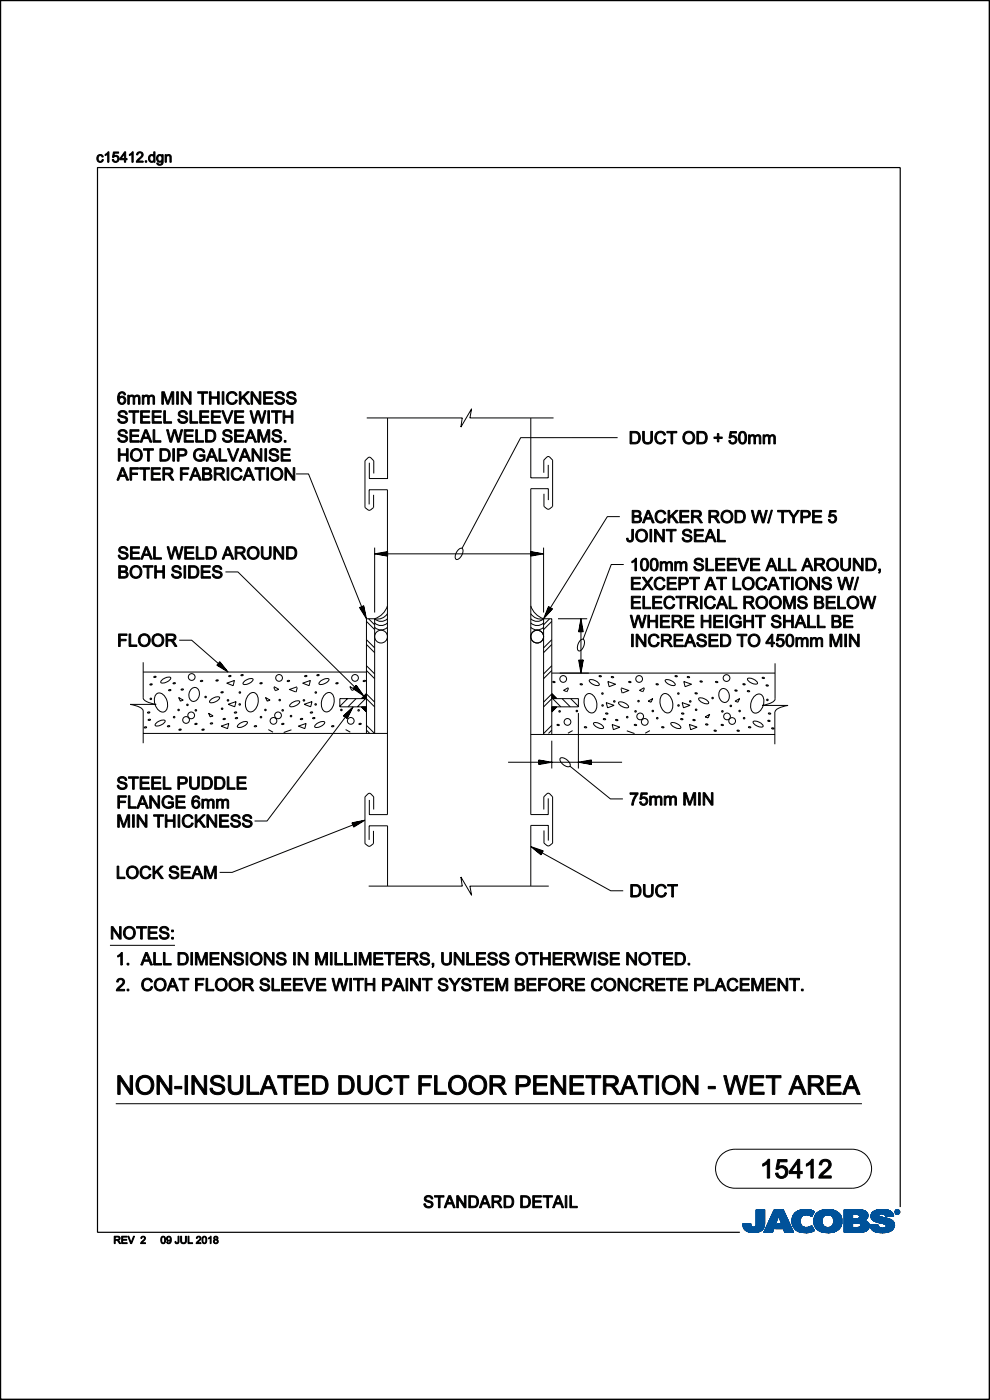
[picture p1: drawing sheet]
<svg xmlns="http://www.w3.org/2000/svg" width="210mm" height="297mm" viewBox="0 0 210 297" stroke-linecap="round" stroke-linejoin="round" font-family="sans-serif">
<path d="M191 256.1v-220.6h-170.3v225.9h136.2M.1 296.6v.3h209.7v-296.8h-209.7v296.8" fill="none" stroke="#000" stroke-width=".25"/>
<g fill="none" stroke="#000" stroke-width=".21">
<path d="M.1 .1h209.8v296.7h-209.8zM77.8 88.7h20.3M82.2 88.8v12.7h-3.9v-3.3M98.1 88.7l-.3 1.9 2.2-3.9-.3 2M99.6 88.7h17.8M112.6 88.8v12.6h3.7v-2.8M131 92.8h-20.6l-12.4 23.5M62.8 100.5h2.6l11.6 28.9-.2-.3 .2-.1 .1 .8-.4-.8 .4-.1 .2 1.3-.7-1.2 .5-.4 .4 2.1-1.1-1.8 .8-.4 .5 2.8-1.4-2.4 .9-.4M78.3 107v-3.1h3.9v68.9h-3.9v-3.1M79.3 100.4v-2.7l-.2-.2a.73 .73 0 0 0-.7-.5 .73 .73 0 0 0-.7 .5l-.3 .2v10a1.01 1.01 0 0 0 .9 .6 1.01 1.01 0 0 0 .9-.6v-2.7M79.5 116.2v13.7M79.5 117.5h35.8"/>
<path d="M82.2 117.5h-.7l.3-.1 .1 .2-.8-.1 .8-.2 .1 .5-1.4-.3 1.4-.2 .1 .6-2-.4 2-.4 .1 .9-2.7-.5 2.7-.5v1M97.1 116.8l.6-.5h.3a1.69 1.69 0 0 1-1.2 2.4 1.39 1.39 0 0 1 .3-1.9zM112.5 117v1l2.8-.5-2.8-.5 .1 .8 2.1-.3-2.1-.4 .2 .6 1.4-.2-1.4-.3v.5l.9-.2-.8-.1 .1 .2 .3-.1h-.8M115.3 116.2v13.7M115.4 100.3v-2.7l.2-.2a.73 .73 0 0 1 .7-.6 .73 .73 0 0 1 .7 .6l.2 .2v9.8a1.01 1.01 0 0 1-.9 .6 1.01 1.01 0 0 1-.9-.6v-2.6M116.3 106.1v-2.4h-3.7v69.1h3.7v-3.4M131.5 109.6h-2.7l-12.4 19.9 .1-.3 .2 .1-.5 .6 .3-.8 .3 .2-.9 1 .6-1.3 .6 .2-1.5 1.6 .8-2 .8 .4-1.9 2.1 1.1-2.6 .8 .5M132.3 119.8h-2.6l-6 15.8M38 135.8h2.7l6.1 5.4-.2-.1 .1-.2 .5 .6-.8-.4 .3-.4 .9 1.1-1.3-.7 .3-.6 1.4 1.7-1.9-1.1 .5-.7 1.8 2.2-2.4-1.5 .6-.7M47.8 121.3h2.7l25.2 24.9-.2-.1 .1-.2 .4 .6-.7-.5 .3-.3 .8 1.2-1.2-.9 .4-.5 1.2 1.7-1.8-1.2 .6-.6 1.6 2.3-2.3-1.6 .7-.7M77.7 136.7l1.8 1.8M77.7 135.7l1.8 1.7"/>
<path d="M77.7 131.8l1.8 1.8M78.2 131.3l1.3 1.3M79.5 133.1a1.92 1.92 0 0 0 2.7 0M79.5 132.1a1.92 1.92 0 0 0 2.7 0M79.5 131.3a1.92 1.92 0 0 0 2.7 0M79.5 131.3h-1.8v24.3M79.5 131.3v24.3M82.2 130.2a2.51 2.51 0 0 1-2.7 1.1M82.2 128.6l-.5 1-.8 .8-1.4 .9M112.6 130.2a2.51 2.51 0 0 0 2.7 1.1M112.6 132.1a1.92 1.92 0 0 0 2.7 0M112.6 133.1a1.92 1.92 0 0 0 2.7 0"/>
<path d="M112.6 131.3a1.92 1.92 0 0 0 2.7 0M112.6 128.6l.8 1.4 .9 .8 1 .5M115.3 131.3h1.7v24.5M115.3 131.3v24.5M116.6 131.3l-1.3 1.3M117 136.7l-1.7 1.8M117 135.7l-1.7 1.7M117 131.8l-1.7 1.8M118.4 131.3h6.2M122.7 134h1l-.5-2.7-.5 2.7 .9-.1-.4-2-.4 2 .7-.1-.3-1.4-.2 1.4 .4-.1-.2-.8-.1 .8 .2-.1-.1-.3v.7M123.1 135.8l.6-.2a1.69 1.69 0 0 1-.9 2.5 1.74 1.74 0 0 1 .3-2.3zM123.2 131.3v11.5"/>
<path d="M30.4 140.5v7.6a2.76 2.76 0 0 0 2.3 1.3h.4h-5.5a4.2 4.2 0 0 1 2.7 1.2l.1 .2M30.4 150.8v6.9M30.4 155.6h51.8M30.4 142.6h47.3M30.7 154.2l.4 .1-.4 .1zM31.3 151.1h.5l-.2 .2-.3-.1zM31.5 152.6l.4 .1-.4 .1zM31.8 145.1l.5 .1-.2 .1-.3-.1zM32.7 143.5l.4 .1-.4 .1zM33.1 153.4l.7-.4a1.12 1.12 0 0 1 1.2-.1 1.71 1.71 0 0 1-2.1 1zM33.2 147.2a1.38 1.38 0 0 1 2 .9 2.15 2.15 0 0 1-.4 2.9 2.26 2.26 0 0 1-2.1-2.6l.3-.9zM34.3 144.3l.7-.4a1.11 1.11 0 0 1 1.2-.1 1.71 1.71 0 0 1-2.1 1z"/>
<path d="M35.6 154h.4l-.2 .2-.3-.1zM35.8 146.3l.5 .1-.5 .1zM36.8 144.9h.4l-.4 .2zM37.9 148l1 .5-.6 .2zM38 154.7l.5 .1-.5 .1zM38.5 146.2h.4l-.2 .2h-.2zM40.5 146.3a1.01 1.01 0 0 1 1.2-.4 1.01 1.01 0 0 1 .6 1.2 1.36 1.36 0 0 1-1.7 1.5 1.74 1.74 0 0 1-.1-2.3zM41.4 153.5h.4l-.4 .2zM42.6 144.4h.4l-.4 .2zM42.9 154.7l.4 .1-.4 .1zM44.2 151.3l1 .6-.6 .2zM44.6 148.5l.7-.5a1.11 1.11 0 0 1 1.3 0 1.71 1.71 0 0 1-2.1 1z"/>
<path d="M44.7 153.4h.4l-.4 .2zM45.9 144.3h.4l-.2 .2h-.2zM46.9 154l1.6-.5-.2 1.1zM46.9 146.8h.5l-.5 .2zM47.4 152.5h.4l-.2 .2h-.2zM48.1 144.9l1.6-.5-.2 1.1zM48.4 149.4l1.7-.6-.3 1.1zM48.6 143.4h.4l-.2 .2-.3-.1zM49.8 151.1h.4l-.2 .2-.3-.1zM50 152.3h.4l-.2 .2-.3-.1zM50.5 153.8l.7-.5a1.11 1.11 0 0 1 1.3-.1 1.71 1.71 0 0 1-2.1 1zM51.2 143.2h.4l-.4 .1z"/>
<path d="M51.7 144.6l.7-.4a1.11 1.11 0 0 1 1.3-.1 1.71 1.71 0 0 1-2.1 1zM52.8 147.3a1.1 1.1 0 0 1 1.3-.3 1.1 1.1 0 0 1 .7 1.2 2.26 2.26 0 0 1-1.8 2.8 2.26 2.26 0 0 1-.5-3.3zM54 154h.4l-.2 .2h-.2zM55.2 144.9h.4l-.4 .2zM56.3 148l1 .5-.6 .2zM56.9 154.8l1 .5M58.1 145.8l.3 .8M58.1 145.7l1 .5M59.1 146.2l-.6 .3M59.8 153.5h.4l-.4 .2zM61 144.4h.4l-.4 .2zM61.3 146.2l1.4 .6"/>
<path d="M61.6 149.4l.7-.5a1.12 1.12 0 0 1 1.3-.1 1.71 1.71 0 0 1-2.2 1zM61.8 154.8l-1.6 .6M63 145.7l-1.6 .6M63.1 145.9l-.3 .9M63.3 154l1.6-.5-.2 1.1zM63.8 152.5h.4l-.2 .2h-.2zM64.2 144.9l1.6-.5-.2 1.1zM64.5 149.4l1.7-.6-.3 1.1zM64.7 143.4h.4l-.2 .2-.3-.1zM65.9 151.1h.4l-.2 .2-.3-.1zM66.4 152.3h.4l-.2 .2-.3-.1zM66.9 153.8l.7-.5a1.11 1.11 0 0 1 1.3-.1 1.71 1.71 0 0 1-2.1 1z"/>
<path d="M67.3 143.2h.4l-.4 .1zM67.8 144.6l.7-.4a1.11 1.11 0 0 1 1.3-.1 1.71 1.71 0 0 1-2.1 1zM68.9 147.3a1.1 1.1 0 0 1 1.3-.3 1.1 1.1 0 0 1 .7 1.2 2.26 2.26 0 0 1-1.8 2.8 2.26 2.26 0 0 1-.5-3.3zM70.4 154h.4l-.2 .2-.3-.1zM71.3 144.9h.4l-.4 .2zM72.9 151.9l.7 .5 1.3-2.5-2 2 .7 .4 .9-1.9-1.5 1.4 .6 .3 .6-1.3-1 1 .3 .2 .4-.8-.5 .6 .2 .1 .1-.3-17.1 22.6h-2.6M73.3 154.8l1 .5M73.7 148.2l-1.6 1.6M75.2 146.2l-1-.5 .4 .7M75.3 146.2l-.7 .3M75.5 148.2l-1.7 1.7M76.2 153.5h.4l-.4 .2z"/>
<path d="M76.6 149.9l1.1 1.1M76.7 149.9l1 1.1M76.7 148.2l1-1 1.8 1.8M76.8 149.9l.9 1M76.9 149.9l.8 .9M77 149.9l.7 .8M77.1 149.9l.6 .7M77.1 144.4h.4l-.4 .2zM77.2 149.9l.5 .6M77.2 149.9l.5 .5M77.3 149.9l.4 .4M77.4 149.9l.3 .4"/>
<path d="M77.5 149.9l.2 .3M77.6 149.9l.1 .2M77.7 149.9v.1M77.7 148.2h.1M77.7 148.1l-.1 .1M77.7 148l-1.9 1.9M77.7 147.9l-.3 .3M77.7 147.8l-.4 .4M77.7 147.7l-.5 .5M77.7 147.6l-.5 .6M77.7 147.6l-.6 .6M77.7 147.5l-.7 .7"/>
<path d="M77.7 147.4l-.8 .8M77.7 147.3l-.9 .9M77.7 147.1l-1.1 1.1M77.7 153.9l1.7 1.7M77.7 154.9l.7 .7M77.7 149.9h-5.6v-1.7h5.6l1.8 1.8M77.7 142.2l1.8 1.8M77.7 141.2l1.8 1.8M112.6 155.8h51.8M117 148.2h.1M117 148.1l.2 .1M117 148l2 1.9"/>
<path d="M117 147.9l.4 .3M117 147.8l.4 .4M117 147.7l.5 .5M117 147.6l.6 .6M117 147.6l.7 .6M117 147.5l.8 .7M117 147.4l.9 .8M117 147.3l1 .9M117 147.1l1.1 1.1M117 154.9l-.7 .7M117 153.9l-1.7 1.7M117 149.9h5.7v-1.7h-5.7l-1.7 1.8"/>
<path d="M117 142.2l-1.7 1.8M117 141.2l-1.7 1.8M117 157.1v5.9M117 142.8h47.4M117.1 149.9l-.1 .1M117.2 149.9l-.2 .2M117.2 144.6h.3l.2 .1-.2 .1zM117.3 149.9l-.3 .3M117.4 149.9l-.4 .4M117.5 149.9l-.5 .5M117.6 149.9l-.6 .6M117.7 149.9l-.7 .7"/>
<path d="M117.8 149.9l-.8 .8M117.9 149.9l-.9 .9M118 149.9l-1 1M118 148.2l-1-1-1.7 1.8M118 149.9l-1 1.1M118.1 153.8l.3-.1 .3 .1-.3 .1zM118.1 149.9l-1.1 1.1M119.2 148.2l1.8 1.7M119.5 146.5l.6 .2M120.6 145.9l-1 .5M120.6 146l-.4 .8M121.1 148.2l1.6 1.6"/>
<path d="M121.5 155l-1 .5M122.7 151.3v11.7M123 145.1l.3-.1 .3 .2-.3 .1zM123.2 140v.7v-.2l.2-.1-.2 .8-.1-.9h.4l-.2 1.4-.3-1.4 .6-.2-.3 2.1-.4-2.1 .8-.1-.5 2.8-.5-2.8h1M123.9 154.2l.3-.1 .3 .2-.3 .1zM124.5 147.3a1.38 1.38 0 0 1 1.9 1.1 2.15 2.15 0 0 1-.7 2.8 2.26 2.26 0 0 1-1.8-2.8l.3-.8zM125 144.3a1.71 1.71 0 0 1 2.1 1 1.71 1.71 0 0 1-2.1-1zM125.9 153.4a1.72 1.72 0 0 1 2.1 1 1.71 1.71 0 0 1-2.1-1zM127.1 143.4l.2-.1 .3 .2-.3 .1zM128 152.5l.2-.1 .3 .2-.3 .1zM128.4 151.3l.3-.1 .3 .2-.3 .1zM128.6 149.1l1.7 .5-1.4 .6z"/>
<path d="M128.9 144.6l1.7 .6-1.4 .5zM129.7 143.6l.2-.1 .3 .2-.3 .1zM129.8 153.7l1.7 .6-1.4 .5zM130.6 152.7l.2-.1 .3 .2-.3 .1zM131.2 149a1.71 1.71 0 0 1 2.1 1 1.71 1.71 0 0 1-2.1-1zM131.7 146.1l.3 1M131.8 145.9l1.6 .6M133 155l1.6 .6M133.3 144.6h.3l.3 .1-.3 .1zM133.5 146.5l-1.4 .5M134.5 153.8l.3-.1 .2 .1-.2 .1zM135.6 146.5l.6 .2"/>
<path d="M136.7 145.9l-1 .5M136.7 146l-.4 .8M137.5 148.7l1-.5-.4 .8zM137.9 155l-1 .5M139.1 145.1l.3-.1 .3 .2-.3 .1zM140.3 154.2l.3-.1 .3 .2-.3 .1zM140.6 147.3a1.38 1.38 0 0 1 1.9 1.1 2.15 2.15 0 0 1-.7 2.8 2.26 2.26 0 0 1-1.8-2.8l.3-.8zM141.1 144.3a1.71 1.71 0 0 1 2.1 1 1.71 1.71 0 0 1-2.1-1zM142.3 153.4a1.71 1.71 0 0 1 2.1 1 1.71 1.71 0 0 1-2.1-1zM143.2 143.4l.2-.1 .3 .2-.3 .1zM144.4 152.5l.2-.1 .3 .2-.3 .1zM144.6 151.3l.2-.1 .3 .2-.3 .1z"/>
<path d="M144.7 149.1l1.7 .5-1.4 .6zM145.1 144.6l1.6 .6-1.4 .5zM145.8 143.6l.2-.1 .3 .2-.3 .1zM146.2 153.7l1.7 .6-1.4 .5zM147 152.7l.2-.1 .3 .2-.3 .1zM147.4 147h.3l.2 .1-.3 .1zM148.2 148.2a1.71 1.71 0 0 1 2.1 1 1.71 1.71 0 0 1-2.1-1zM148.5 144.5l.2-.1 .3 .2-.3 .1zM149.6 152.1l.9-.6-.3 .8zM149.7 153.7l.2-.1 .3 .1-.3 .1zM151.4 155l.3-.1 .3 .2h-.3zM151.8 144.6h.2l.3 .1-.3 .1z"/>
<path d="M152.9 153.8l.3-.1 .3 .1-.3 .1zM153 146.2a1.2 1.2 0 0 1 1.7 1.1 1.14 1.14 0 0 1-.2 1.3 1.14 1.14 0 0 1-1.3 .3 1.77 1.77 0 0 1-.2-2.7zM155.9 146.5l.2-.1 .3 .1-.3 .1zM155.9 148.7l1-.5-.4 .8zM156.3 155l.3-.1 .2 .2h-.2zM157.6 145.1l.2-.1 .3 .2-.3 .1zM158.5 146.6l.3-.1 .2 .2-.3 .1zM158.6 144a1.71 1.71 0 0 1 2.1 1 1.71 1.71 0 0 1-2.1-1zM158.8 154.2l.2-.1 .3 .2-.3 .1zM159.8 153.1a1.71 1.71 0 0 1 2.1 1 1.71 1.71 0 0 1-2.1-1zM160.2 147.6a1.1 1.1 0 0 1 1.3-.2 1.1 1.1 0 0 1 .5 1.2 2.26 2.26 0 0 1-2 2.6 2.26 2.26 0 0 1-.1-3.3zM161.7 143.8l.2-.1 .3 .2h-.3z"/>
<path d="M162.5 145.4l.3-.1 .2 .2h-.3zM162.8 152.9l.3-.1 .3 .2-.3 .1zM163 151.3l.3-.1 .2 .2-.3 .1zM163.7 154.5l.2-.1 .3 .2-.3 .1zM164.4 151v6.9M164.4 140.7v7.6a2.76 2.76 0 0 1-2.3 1.3l-.5 .1h5.6a4.2 4.2 0 0 0-2.8 1.1v.2M74.7 174.6l.3 .9 2.4-1.5-2.7 .6 .4 .7 1.8-1.1-2.1 .4 .3 .5 1.3-.7-1.4 .3 .2 .3 .7-.4-.8 .2 .2 .1 .2-.1-26.3 10.3h-2.6M78.3 178.2v-3h3.9v12.7M79.2 176.3v2.7a1.01 1.01 0 0 1-.9 .5 1.01 1.01 0 0 1-.9-.5M79.3 169v2.7M79.3 169l-.2-.2a.73 .73 0 0 0-.7-.5 .73 .73 0 0 0-.8 .5l-.2 .2v10M107.8 161.7h24.2"/>
<path d="M114.3 161.2v1l2.7-.5-2.7-.5 .1 .9 2-.4-2-.4 .1 .6 1.4-.2-1.4-.3 .1 .5 .8-.2-.8-.1 .1 .2 .3-.1h-.7M115.4 171.7v-2.7l.2-.2a.73 .73 0 0 1 .7-.5 .73 .73 0 0 1 .7 .5l.2 .2v9.9M115.4 176.2v2.7a1.01 1.01 0 0 0 .9 .6 1.01 1.01 0 0 0 .9-.6M116.3 178.3v-3.2h-3.7v12.8M118.8 160.9a1.69 1.69 0 0 1 2.1 1.6 1.69 1.69 0 0 1-2.1-1.6zM120.9 162.5l8.6 7h2.6M125.4 161.7h-.7l.3-.1 .1 .2-.8-.1 .9-.2v.5l-1.4-.3 1.4-.2 .2 .6-2.1-.4 2.1-.4v.9l-2.7-.5 2.7-.5v1M78.2 188h19.9M98.1 188l-.3-2 2.2 3.9-.3-1.9M99.6 188h16.8M114.8 181.4l.4-.9-2.6-.9 2.2 1.8 .3-.8-2-.7 1.6 1.3 .2-.6-1.4-.4 1.1 .8 .2-.3-.8-.3 .6 .5 .1-.2-.3-.1 15.1 8.4h2.7M23.3 200.5h13.8"/>
<path d="M24.6 234.1h158.2M153 245l1.3-.9 1.6-.3h24.8a4.1 4.1 0 0 1 4.2 4.1 4.1 4.1 0 0 1-4.2 4.2h-24.8a4.1 4.1 0 0 1-3.8-2.6 4.1 4.1 0 0 1 .9-4.5z"/>
<circle cx="80.8" cy="135.1" r="1.36"/>
<circle cx="113.9" cy="135.1" r="1.36"/>
<circle cx="32" cy="148.3" r=".17"/>
<circle cx="36.9" cy="152.1" r=".17"/>
<circle cx="37.9" cy="150.6" r=".17"/>
<circle cx="39.5" cy="152.7" r=".72"/>
<circle cx="39.8" cy="149.5" r=".17"/>
<circle cx="40.6" cy="151.8" r=".72"/>
<circle cx="40.7" cy="143.6" r=".72"/>
<circle cx="41.5" cy="150.7" r=".17"/>
<circle cx="43.6" cy="147.9" r=".17"/>
<circle cx="47.1" cy="150.4" r=".17"/>
<circle cx="48.4" cy="148.6" r=".17"/>
<circle cx="50.8" cy="149.4" r=".17"/>
<circle cx="50.9" cy="146.9" r=".17"/>
<circle cx="55.4" cy="152.1" r=".17"/>
<circle cx="56.3" cy="150.6" r=".17"/>
<circle cx="58" cy="152.9" r=".72"/>
<circle cx="59" cy="151.8" r=".72"/>
<circle cx="59.2" cy="143.8" r=".72"/>
<circle cx="59.3" cy="148.5" r=".17"/>
<circle cx="60" cy="150.7" r=".17"/>
<circle cx="61.7" cy="151.9" r=".17"/>
<circle cx="64.5" cy="148.6" r=".17"/>
<circle cx="67" cy="149.4" r=".17"/>
<circle cx="67" cy="146.9" r=".17"/>
<circle cx="72.4" cy="150.6" r=".17"/>
<circle cx="74.4" cy="152.9" r=".72"/>
<circle cx="75.3" cy="143.8" r=".72"/>
<circle cx="76.1" cy="150.7" r=".17"/>
<circle cx="118.7" cy="150.9" r=".17"/>
<circle cx="119.5" cy="144" r=".72"/>
<circle cx="120.4" cy="153.2" r=".72"/>
<circle cx="122.4" cy="150.8" r=".17"/>
<circle cx="127.8" cy="147.1" r=".17"/>
<circle cx="127.8" cy="149.7" r=".17"/>
<circle cx="130.3" cy="148.8" r=".17"/>
<circle cx="133" cy="152.1" r=".17"/>
<circle cx="134.8" cy="150.9" r=".17"/>
<circle cx="135.4" cy="148.7" r=".17"/>
<circle cx="135.6" cy="144" r=".72"/>
<circle cx="135.8" cy="152" r=".72"/>
<circle cx="136.8" cy="153.2" r=".72"/>
<circle cx="138.5" cy="150.8" r=".17"/>
<circle cx="139.4" cy="152.4" r=".17"/>
<circle cx="143.9" cy="147.1" r=".17"/>
<circle cx="143.9" cy="149.7" r=".17"/>
<circle cx="146.4" cy="148.8" r=".17"/>
<circle cx="147.7" cy="150.6" r=".17"/>
<circle cx="151.2" cy="148.1" r=".17"/>
<circle cx="153.2" cy="150.9" r=".17"/>
<circle cx="154.1" cy="143.8" r=".72"/>
<circle cx="154.2" cy="152" r=".72"/>
<circle cx="155" cy="149.8" r=".17"/>
<circle cx="155.3" cy="153" r=".72"/>
<circle cx="156.9" cy="150.8" r=".17"/>
<circle cx="157.8" cy="152.4" r=".17"/>
<circle cx="162.8" cy="148.5" r=".17"/>
</g>
<g fill="#000" stroke="#000" stroke-width=".21">
<path d="M20.7 33a.68 .68 0 0 1 1.2 .3h-.3a.48 .48 0 0 0-.6-.2 .48 .48 0 0 0-.2 .7 .42 .42 0 0 0 .4 .4 .42 .42 0 0 0 .5-.4l.2 .1a.76 .76 0 0 1-1.1 .4 .76 .76 0 0 1-.2-1.1z" fill-rule="evenodd"/>
<path d="M22.3 32.8l.8-.6v2.2h-.3v-1.7l-.5 .3z" fill-rule="evenodd"/>
<path d="M24.1 32.2h1.1v.3h-.9l-.1 .6a.73 .73 0 0 1 1 .3 .73 .73 0 0 1-.5 1 .73 .73 0 0 1-.9-.6h.3a.48 .48 0 0 0 .6 .3 .48 .48 0 0 0 .3-.7 .48 .48 0 0 0-.7-.1l-.4 .1z" fill-rule="evenodd"/>
<path d="M26.4 32.2l-1 1.4v.3h1v.5h.3v-.5h.3v-.3h-.3v-1.4zM26.4 32.6v1h-.7z" fill-rule="evenodd"/>
<path d="M27.4 32.8l.9-.6v2.2h-.3v-1.7l-.6 .3z" fill-rule="evenodd"/>
<path d="M29.2 32.4a.72 .72 0 0 1 1.1 .1 .72 .72 0 0 1-.4 1.1l-.6 .6h1.1v.2h-1.5l.3-.6a1.2 1.2 0 0 0 .8-1.3h-.5l-.3 .4-.2-.1z" fill-rule="evenodd"/>
<path d="M30.8 34.1h.3v.3h-.3z" fill-rule="evenodd"/>
<path d="M31.7 33a.77 .77 0 0 0-.1 1.1 .77 .77 0 0 0 1 .1v.2h.3v-2.2h-.3v.8l-.4-.2zM31.9 33.2a.57 .57 0 0 1 .8 .2 .57 .57 0 0 1-.3 .8 .61 .61 0 0 1-.6-.4 .61 .61 0 0 1 .1-.6z" fill-rule="evenodd"/>
<path d="M33.4 33a.76 .76 0 0 0-.1 1.1 .76 .76 0 0 0 1 .1 .45 .45 0 0 1-.2 .6 .45 .45 0 0 1-.6-.2l-.2-.1a.7 .7 0 0 0 .8 .5 .7 .7 0 0 0 .5-.8v-1.4h-.2v.2l-.3-.2h-.4zM33.6 33.2a.51 .51 0 0 1 .8 .4 .51 .51 0 0 1-.8 .4l-.1-.4z" fill-rule="evenodd"/>
<path d="M35 32.8h.3v.2a.57 .57 0 0 1 .7-.2 .57 .57 0 0 1 .3 .6v1h-.3v-1a.4 .4 0 0 0-.4-.4 .4 .4 0 0 0-.3 .5v.9h-.3z" fill-rule="evenodd"/>
<path d="M25.3 87.3a1.04 1.04 0 0 1 1.7 .6h-.3a.63 .63 0 0 0-.7-.5 .63 .63 0 0 0-.6 .5l.4 .3a1.05 1.05 0 0 1 1.2 1 1.11 1.11 0 0 1-1.1 .6 1.11 1.11 0 0 1-.9-.9h.3a.72 .72 0 0 0 .7 .6 .72 .72 0 0 0 .7-.6l-.4-.2a.98 .98 0 0 1-1.1-1.3z" fill-rule="evenodd"/>
<path d="M25.3 91.3a1.04 1.04 0 0 1 1.7 .6h-.3a.63 .63 0 0 0-.7-.5 .63 .63 0 0 0-.6 .6l.4 .2a1.05 1.05 0 0 1 1.2 1.1 1.11 1.11 0 0 1-1.1 .5 1.11 1.11 0 0 1-.9-.8l.3-.1a.72 .72 0 0 0 .7 .6 .72 .72 0 0 0 .7-.5l-.4-.3a.98 .98 0 0 1-1.1-1.2z" fill-rule="evenodd"/>
<path d="M25.1 95.2h.4v1.1h1.3v-1.1h.4v2.6h-.4v-1.2h-1.3v1.2h-.4z" fill-rule="evenodd"/>
<path d="M25.2 83.4a1.68 1.68 0 0 0 .4 2.4 .85 .85 0 0 0 1.1-1 .85 .85 0 0 0-1.3-.6l-.1 .2a.69 .69 0 0 1 .1-.8 .69 .69 0 0 1 .8-.1l.1 .3h.3a.79 .79 0 0 0-.5-.7 .79 .79 0 0 0-.9 .3zM25.3 84.9a.6 .6 0 0 1 1.2 0 .6 .6 0 0 1-1.2 0z" fill-rule="evenodd"/>
<path d="M27.1 83.8h.3v.3a.65 .65 0 0 1 1.1 0 .62 .62 0 0 1 .7-.3 .62 .62 0 0 1 .5 .6v1.4h-.3v-1.3a.43 .43 0 0 0-.5-.4 .43 .43 0 0 0-.3 .5v1.2h-.4v-1.3a.44 .44 0 0 0-.5-.4 .44 .44 0 0 0-.3 .7v1h-.3z" fill-rule="evenodd"/>
<path d="M27.6 91.2h1.9v.3h-1.6v.8h1.5v.3h-1.5v.9h1.6v.3h-1.9z" fill-rule="evenodd"/>
<path d="M28 95.5a1.34 1.34 0 0 0 0 2 1.34 1.34 0 0 0 2-.3 1.33 1.33 0 0 0-.2-1.7 1.33 1.33 0 0 0-1.8 0zM28.3 95.7a.99 .99 0 0 1 1.6 .8 .99 .99 0 0 1-1.6 .8l-.3-.7z" fill-rule="evenodd"/>
<path d="M27.4 87.1h2.1v.3h-.9v2.4h-.4v-2.4h-.8z" fill-rule="evenodd"/>
<path d="M30.8 91.2l-1.1 2.6h.4l.3-.8h1.1l.3 .8h.4l-1.1-2.6zM30.9 91.4l.5 1.3h-.9z" fill-rule="evenodd"/>
<path d="M29.8 87.1h1.9v.3h-1.5v.9h1.4v.3h-1.4v.9h1.6v.3h-2z" fill-rule="evenodd"/>
<path d="M30.2 83.8h.3v.3a.65 .65 0 0 1 1.1 0 .62 .62 0 0 1 .7-.3 .62 .62 0 0 1 .5 .6v1.4h-.3v-1.3a.43 .43 0 0 0-.5-.4 .43 .43 0 0 0-.3 .5v1.2h-.4v-1.3a.44 .44 0 0 0-.5-.4 .44 .44 0 0 0-.3 .7v1h-.3z" fill-rule="evenodd"/>
<path d="M30.4 95.2h2.1v.3h-.8v2.3h-.4v-2.3h-.9z" fill-rule="evenodd"/>
<path d="M32.3 87.1h1.9v.3h-1.6v.9h1.5v.3h-1.5v.9h1.7v.3h-2z" fill-rule="evenodd"/>
<path d="M32.5 91.2h.3v2.3h1.3v.3h-1.6z" fill-rule="evenodd"/>
<path d="M33.9 95.2v2.6h1a1.33 1.33 0 0 0 1.2-1.3 1.33 1.33 0 0 0-1.3-1.3zM34.3 95.5h.5a1.02 1.02 0 0 1 1 1 1.02 1.02 0 0 1-1 1h-.5z" fill-rule="evenodd"/>
<path d="M34.3 83.1h.6l.7 2.3 .8-2.3h.5v2.7h-.4v-2.3l-.8 2.3h-.3l-.7-2.3v2.3h-.4z" fill-rule="evenodd"/>
<path d="M34.7 87.1h.4v2.4h1.3v.3h-1.7z" fill-rule="evenodd"/>
<path d="M35.3 91.2h.4l.5 2.2 .6-2.2h.5l.5 2.2 .6-2.2h.3l-.7 2.6h-.3l-.7-2.3-.6 2.3h-.4z" fill-rule="evenodd"/>
<path d="M36.7 95.2h.3v2.6h-.3z" fill-rule="evenodd"/>
<path d="M37.5 83.1h.3v2.7h-.3z" fill-rule="evenodd"/>
<path d="M37.6 95.2v2.6h.4v-1h.7a.81 .81 0 0 0 1-.8 .81 .81 0 0 0-1.1-.8zM38 95.5h.7a.49 .49 0 0 1 .6 .5 .49 .49 0 0 1-.6 .5h-.7z" fill-rule="evenodd"/>
<path d="M38.1 87.3a1.04 1.04 0 0 1 1.6 .6h-.3a.63 .63 0 0 0-.6-.5 .63 .63 0 0 0-.6 .5l.3 .3a1.05 1.05 0 0 1 1.3 1 1.11 1.11 0 0 1-1.2 .6 1.11 1.11 0 0 1-.9-.9h.3a.72 .72 0 0 0 .7 .6 .72 .72 0 0 0 .8-.6l-.4-.2a.98 .98 0 0 1-1.2-1.3z" fill-rule="evenodd"/>
<path d="M38.4 83.1h.4l1.4 2.1v-2.1h.3v2.7h-.3l-1.4-2.1v2.1h-.4z" fill-rule="evenodd"/>
<path d="M39.1 91.2h1.9v.3h-1.6v.8h1.5v.3h-1.5v.9h1.7v.3h-2z" fill-rule="evenodd"/>
<path d="M40.3 87.1h.3v2.4h1.3v.3h-1.6z" fill-rule="evenodd"/>
<path d="M41.5 91.2h.4v2.3h1.3v.3h-1.7z" fill-rule="evenodd"/>
<path d="M41.5 95.4a1.21 1.21 0 0 1 1.9 .5l-.3 .1a.96 .96 0 0 0-1.3-.4 .96 .96 0 0 0-.4 1.3 1.05 1.05 0 0 0 1.7 .4v-.5h-.7v-.3h1.1v1a1.43 1.43 0 0 1-2.1 0 1.43 1.43 0 0 1 .1-2.1z" fill-rule="evenodd"/>
<path d="M42.4 87.1h1.9v.3h-1.6v.9h1.5v.3h-1.5v.9h1.6v.3h-1.9z" fill-rule="evenodd"/>
<path d="M41.9 83.1h2.1v.3h-.8v2.4h-.4v-2.4h-.9z" fill-rule="evenodd"/>
<path d="M43.6 91.2v2.6h.9a1.33 1.33 0 0 0 1.3-1.3 1.33 1.33 0 0 0-1.3-1.3zM43.9 91.5h.6a1.02 1.02 0 0 1 .9 1 1.02 1.02 0 0 1-.9 1h-.6z" fill-rule="evenodd"/>
<path d="M44.7 95.2l-1 2.6h.4l.3-.8h1.1l.3 .8h.4l-1.1-2.6zM44.9 95.5l.5 1.3h-.9z" fill-rule="evenodd"/>
<path d="M44.4 83.1h.4v1.1h1.3v-1.1h.4v2.7h-.4v-1.3h-1.3v1.3h-.4z" fill-rule="evenodd"/>
<path d="M44.8 87.1h2v.3h-1.6v.9h1.5v.3h-1.5v.9h1.6v.3h-2z" fill-rule="evenodd"/>
<path d="M46.5 95.2h.3v2.3h1.3v.3h-1.6z" fill-rule="evenodd"/>
<path d="M47.1 83.1h.4v2.7h-.4z" fill-rule="evenodd"/>
<path d="M47.5 91.3a1.04 1.04 0 0 1 1.7 .6h-.3a.63 .63 0 0 0-.7-.5 .63 .63 0 0 0-.6 .6l.4 .2a1.05 1.05 0 0 1 1.3 1.1 1.11 1.11 0 0 1-1.2 .5 1.11 1.11 0 0 1-.9-.8l.3-.1a.72 .72 0 0 0 .7 .6 .72 .72 0 0 0 .7-.5l-.4-.3a.98 .98 0 0 1-1.1-1.2z" fill-rule="evenodd"/>
<path d="M47 87.1h.4l.8 2.4 .9-2.4h.4l-1.1 2.7h-.3z" fill-rule="evenodd"/>
<path d="M48.3 95.2h.3l.9 2.3 .8-2.3h.4l-1.1 2.6h-.3z" fill-rule="evenodd"/>
<path d="M49.8 91.2h1.9v.3h-1.6v.8h1.5v.3h-1.5v.9h1.6v.3h-1.9z" fill-rule="evenodd"/>
<path d="M49.8 87.1h1.9v.3h-1.6v.9h1.5v.3h-1.5v.9h1.7v.3h-2z" fill-rule="evenodd"/>
<path d="M48.4 83.3a1.15 1.15 0 0 1 1.9 .5l-.3 .1a.87 .87 0 0 0-1.2-.4 .87 .87 0 0 0-.4 1.1 .82 .82 0 0 0 .7 .9 .82 .82 0 0 0 .9-.7l.3 .1a1.22 1.22 0 0 1-1.5 .8 1.22 1.22 0 0 1-.8-1.6z" fill-rule="evenodd"/>
<path d="M51.7 95.2l-1 2.6h.4l.3-.8h1.1l.3 .8h.4l-1.1-2.6zM51.9 95.5l.5 1.3h-.9z" fill-rule="evenodd"/>
<path d="M50.8 83.1h.3v1.3l1.3-1.3h.5l-1.1 1.1 1.2 1.6h-.5l-1-1.4-.4 .4v1h-.3z" fill-rule="evenodd"/>
<path d="M53 91.2l-1.1 2.6h.4l.3-.8h1.1l.3 .8h.4l-1.1-2.6zM53.1 91.4l.5 1.3h-.9z" fill-rule="evenodd"/>
<path d="M53.2 83.1h.4l1.4 2.1v-2.1h.3v2.7h-.3l-1.4-2.1v2.1h-.4z" fill-rule="evenodd"/>
<path d="M53.5 95.2h.3l1.4 2.1v-2.1h.3v2.6h-.3l-1.4-2v2h-.3z" fill-rule="evenodd"/>
<path d="M53 87.1h.4l.5 2.3 .6-2.3h.4l.6 2.3 .6-2.3h.3l-.7 2.7h-.3l-.7-2.3-.6 2.3h-.4z" fill-rule="evenodd"/>
<path d="M54.7 91.2h.5l.8 2.2 .7-2.2h.5v2.6h-.3v-2.2l-.8 2.2h-.3l-.8-2.2v2.2h-.3z" fill-rule="evenodd"/>
<path d="M55.9 83.1h1.9v.3h-1.5v.8h1.4v.3h-1.4v.9h1.6v.4h-2z" fill-rule="evenodd"/>
<path d="M56.2 95.2h.3v2.6h-.3z" fill-rule="evenodd"/>
<path d="M56.8 87.1h.4v2.7h-.4z" fill-rule="evenodd"/>
<path d="M57.4 95.3a1.04 1.04 0 0 1 1.7 .6l-.4 .1a.63 .63 0 0 0-.6-.5 .63 .63 0 0 0-.6 .5l.4 .2a1.05 1.05 0 0 1 1.2 1.1 1.11 1.11 0 0 1-1.1 .6 1.11 1.11 0 0 1-1-.9h.4a.72 .72 0 0 0 .7 .6 .72 .72 0 0 0 .7-.6l-.4-.3a.98 .98 0 0 1-1.1-1.2z" fill-rule="evenodd"/>
<path d="M58 91.3a1.04 1.04 0 0 1 1.7 .6h-.3a.63 .63 0 0 0-.7-.5 .63 .63 0 0 0-.6 .6l.4 .2a1.05 1.05 0 0 1 1.2 1.1 1.11 1.11 0 0 1-1.1 .5 1.11 1.11 0 0 1-.9-.8l.3-.1a.72 .72 0 0 0 .7 .6 .72 .72 0 0 0 .7-.5l-.4-.3a.98 .98 0 0 1-1.1-1.2z" fill-rule="evenodd"/>
<path d="M58.6 83.3a1.04 1.04 0 0 1 1.7 .6h-.3a.63 .63 0 0 0-.7-.5 .63 .63 0 0 0-.6 .5l.4 .2a1.05 1.05 0 0 1 1.2 1.1 1.11 1.11 0 0 1-1.1 .6 1.11 1.11 0 0 1-.9-.9h.3a.72 .72 0 0 0 .7 .6 .72 .72 0 0 0 .7-.6l-.4-.3a.98 .98 0 0 1-1.1-1.2z" fill-rule="evenodd"/>
<path d="M57.6 87.1h2.1v.3h-.9v2.4h-.3v-2.4h-.9z" fill-rule="evenodd"/>
<path d="M59.6 95.2h2v.3h-1.6v.8h1.5v.3h-1.5v.9h1.6v.3h-2z" fill-rule="evenodd"/>
<path d="M60.1 87.1h.3v1.1h1.4v-1.1h.3v2.7h-.3v-1.3h-1.4v1.3h-.3z" fill-rule="evenodd"/>
<path d="M60.3 93.4h.4v.4h-.4z" fill-rule="evenodd"/>
<path d="M61.1 83.3a1.04 1.04 0 0 1 1.7 .6h-.4a.63 .63 0 0 0-.6-.5 .63 .63 0 0 0-.6 .5l.4 .2a1.05 1.05 0 0 1 1.2 1.1 1.11 1.11 0 0 1-1.1 .6 1.11 1.11 0 0 1-1-.9h.4a.72 .72 0 0 0 .7 .6 .72 .72 0 0 0 .7-.6l-.4-.3a.98 .98 0 0 1-1.2-1.2z" fill-rule="evenodd"/>
<path d="M133.6 91.5v2.7h1a1.33 1.33 0 0 0 1.2-1.4 1.33 1.33 0 0 0-1.2-1.3zM134 91.8h.6a1.02 1.02 0 0 1 .9 1 1.02 1.02 0 0 1-.9 1.1h-.6z" fill-rule="evenodd"/>
<path d="M136.3 91.5h.4v1.5a.71 .71 0 0 0 .7 .9 .71 .71 0 0 0 .7-.9v-1.5h.3v1.5a1.05 1.05 0 0 1-1 1.2 1.05 1.05 0 0 1-1.1-1.2z" fill-rule="evenodd"/>
<path d="M139.3 91.8a1.15 1.15 0 0 1 1.9 .4l-.4 .1a.87 .87 0 0 0-1.1-.4 .87 .87 0 0 0-.4 1.1 .82 .82 0 0 0 .7 .9 .82 .82 0 0 0 .9-.7l.3 .1a1.22 1.22 0 0 1-1.5 .8 1.22 1.22 0 0 1-.8-1.5z" fill-rule="evenodd"/>
<path d="M141.5 91.5h2.1v.3h-.9v2.4h-.4v-2.4h-.8z" fill-rule="evenodd"/>
<path d="M145.2 91.8a1.34 1.34 0 0 0 0 2.1 1.34 1.34 0 0 0 2-.3 1.33 1.33 0 0 0-.2-1.8 1.33 1.33 0 0 0-1.8 0zM145.5 92a.99 .99 0 0 1 1.5 .8 .99 .99 0 0 1-1.5 .8l-.3-.7z" fill-rule="evenodd"/>
<path d="M147.8 91.5v2.7h1a1.33 1.33 0 0 0 1.2-1.4 1.33 1.33 0 0 0-1.3-1.3zM148.2 91.8h.5a1.02 1.02 0 0 1 1 1 1.02 1.02 0 0 1-1 1.1h-.5z" fill-rule="evenodd"/>
<path d="M151.4 92.7h.8v-.7h.3v.7h.7v.3h-.7v.7h-.3v-.7h-.8z" fill-rule="evenodd"/>
<path d="M154.9 91.6h1.3v.3h-1l-.2 .7a.88 .88 0 0 1 1.3 .4 .88 .88 0 0 1-.6 1.2 .88 .88 0 0 1-1.1-.7l.3-.1a.58 .58 0 0 0 .7 .4 .58 .58 0 0 0 .4-.6 .58 .58 0 0 0-.6-.5l-.5 .3-.3-.1z" fill-rule="evenodd"/>
<path d="M157 91.7a1.99 1.99 0 0 0 .1 2.4 .95 .95 0 0 0 1-.2 .95 .95 0 0 0 .3-1 .95 .95 0 0 0-.3-1.1 .95 .95 0 0 0-1.1-.1zM157.1 92l.5-.2a1.64 1.64 0 0 1 0 2.1h-.2a1.69 1.69 0 0 1-.3-1.9z" fill-rule="evenodd"/>
<path d="M158.8 92.2h.3v.3a.65 .65 0 0 1 1.1 0 .62 .62 0 0 1 .7-.3 .62 .62 0 0 1 .5 .7v1.3h-.3v-1.2a.43 .43 0 0 0-.5-.5 .43 .43 0 0 0-.3 .6v1.1h-.4v-1.3a.44 .44 0 0 0-.5-.4 .44 .44 0 0 0-.3 .7v1h-.3z" fill-rule="evenodd"/>
<path d="M161.9 92.2h.3v.3a.65 .65 0 0 1 1.1 0 .62 .62 0 0 1 .7-.3 .62 .62 0 0 1 .5 .7v1.3h-.4v-1.2a.43 .43 0 0 0-.4-.5 .43 .43 0 0 0-.4 .6v1.1h-.3v-1.3a.44 .44 0 0 0-.6-.4 .44 .44 0 0 0-.2 .7v1h-.3z" fill-rule="evenodd"/>
<path d="M25.8 99.2l-1 2.7h.4l.3-.8h1.1l.3 .8h.4l-1.1-2.7zM26 99.5l.5 1.3h-.9z" fill-rule="evenodd"/>
<path d="M25.4 116.1a1.04 1.04 0 0 1 1.7 .6l-.3 .1a.63 .63 0 0 0-.7-.6 .63 .63 0 0 0-.6 .6l.4 .2a1.05 1.05 0 0 1 1.3 1.1 1.11 1.11 0 0 1-1.2 .6 1.11 1.11 0 0 1-.9-.9l.3-.1a.72 .72 0 0 0 .7 .7 .72 .72 0 0 0 .7-.6l-.4-.3a.98 .98 0 0 1-1.1-1.2z" fill-rule="evenodd"/>
<path d="M27.6 99.2h1.8v.3h-1.5v.9h1.3v.3h-1.3v1.2h-.3z" fill-rule="evenodd"/>
<path d="M27.7 116h1.9v.3h-1.6v.8h1.5v.3h-1.5v.9h1.7v.3h-2z" fill-rule="evenodd"/>
<path d="M30.9 116l-1.1 2.6h.4l.3-.8h1.1l.3 .8h.4l-1.1-2.6zM31 116.3l.5 1.2h-.9z" fill-rule="evenodd"/>
<path d="M29.6 99.2h2.1v.3h-.9v2.4h-.3v-2.4h-.9z" fill-rule="evenodd"/>
<path d="M32.1 99.2h1.9v.3h-1.6v.8h1.5v.4h-1.5v.9h1.7v.3h-2z" fill-rule="evenodd"/>
<path d="M32.6 116h.3v2.3h1.3v.3h-1.6z" fill-rule="evenodd"/>
<path d="M34.6 99.2v2.7h.3v-1.2h.4a.81 .81 0 0 1 .8 .6l.3 .6h.5l-1-1.2a.74 .74 0 0 0 .8-.9 .74 .74 0 0 0-1-.6zM34.9 99.5h.8a.46 .46 0 0 1 .6 .5 .46 .46 0 0 1-.6 .4h-.8z" fill-rule="evenodd"/>
<path d="M35.4 116h.4l.5 2.3 .6-2.3h.5l.6 2.3 .5-2.3h.4l-.8 2.6h-.3l-.7-2.3-.6 2.3h-.4z" fill-rule="evenodd"/>
<path d="M38.3 99.2h1.8v.3h-1.5v.9h1.3v.3h-1.3v1.2h-.3z" fill-rule="evenodd"/>
<path d="M39.2 116h1.9v.3h-1.6v.8h1.5v.3h-1.5v.9h1.7v.3h-2z" fill-rule="evenodd"/>
<path d="M41.2 99.2l-1 2.7h.4l.3-.8h1.1l.3 .8h.4l-1.1-2.7zM41.4 99.5l.5 1.3h-.9z" fill-rule="evenodd"/>
<path d="M41.6 116h.4v2.3h1.3v.3h-1.7z" fill-rule="evenodd"/>
<path d="M43 99.2v2.7h1a.75 .75 0 0 0 .9-.5 .75 .75 0 0 0-.4-.9 .67 .67 0 0 0 .3-.9 .67 .67 0 0 0-.8-.4zM43.3 99.5h.5a.44 .44 0 0 1 .6 .2 .44 .44 0 0 1-.1 .5l-1 .1zM43.3 100.6h.6a.49 .49 0 0 1 .7 .5 .49 .49 0 0 1-.6 .5h-.7z" fill-rule="evenodd"/>
<path d="M43.7 116v2.6h1a1.33 1.33 0 0 0 1.2-1.3 1.33 1.33 0 0 0-1.3-1.3zM44.1 116.3h.5a1.02 1.02 0 0 1 .9 1 1.02 1.02 0 0 1-.9 1h-.5z" fill-rule="evenodd"/>
<path d="M45.4 99.2v2.7h.4v-1.2h.4a.81 .81 0 0 1 .8 .6l.3 .6h.5l-1-1.2a.74 .74 0 0 0 .8-.9 .74 .74 0 0 0-1-.6zM45.8 99.5h.8a.46 .46 0 0 1 .6 .5 .46 .46 0 0 1-.6 .4h-.8z" fill-rule="evenodd"/>
<path d="M48.1 116l-1 2.6h.4l.3-.8h1.1l.3 .8h.4l-1.1-2.6zM48.3 116.3l.5 1.2h-.9z" fill-rule="evenodd"/>
<path d="M48.2 99.2h.3v2.7h-.3z" fill-rule="evenodd"/>
<path d="M49.9 116v2.6h.3v-1.1h.4a.81 .81 0 0 1 .8 .6l.4 .5h.4l-1-1.2a.74 .74 0 0 0 .8-.8 .74 .74 0 0 0-.9-.6zM50.2 116.3h.9a.46 .46 0 0 1 .5 .5 .46 .46 0 0 1-.6 .4h-.8z" fill-rule="evenodd"/>
<path d="M49.5 99.5a1.15 1.15 0 0 1 1.8 .4l-.3 .1a.87 .87 0 0 0-1.2-.4 .87 .87 0 0 0-.4 1.1 .82 .82 0 0 0 .7 .9 .82 .82 0 0 0 .9-.7l.4 .1a1.22 1.22 0 0 1-1.6 .8 1.22 1.22 0 0 1-.7-1.5z" fill-rule="evenodd"/>
<path d="M52.5 99.2l-1 2.7h.4l.3-.8h1.1l.3 .8h.4l-1.1-2.7zM52.7 99.5l.5 1.3h-.9z" fill-rule="evenodd"/>
<path d="M52.8 116.3a1.34 1.34 0 0 0 0 2 1.34 1.34 0 0 0 2-.3 1.33 1.33 0 0 0-.2-1.7 1.33 1.33 0 0 0-1.8 0zM53.1 116.5a.99 .99 0 0 1 1.5 .8 .99 .99 0 0 1-1.5 .8l-.3-.8z" fill-rule="evenodd"/>
<path d="M54.1 99.2h2.1v.3h-.9v2.4h-.3v-2.4h-.9z" fill-rule="evenodd"/>
<path d="M56.6 99.2h.4v2.7h-.4z" fill-rule="evenodd"/>
<path d="M55.4 116h.4v1.5a.71 .71 0 0 0 .7 .9 .71 .71 0 0 0 .7-.9v-1.5h.3v1.5a1.05 1.05 0 0 1-1 1.2 1.05 1.05 0 0 1-1.1-1.2z" fill-rule="evenodd"/>
<path d="M57.8 99.5a1.34 1.34 0 0 0 0 2.1 1.34 1.34 0 0 0 2-.3 1.33 1.33 0 0 0-.2-1.8 1.33 1.33 0 0 0-1.8 0zM58.1 99.7a.99 .99 0 0 1 1.6 .8 .99 .99 0 0 1-1.6 .8l-.3-.7z" fill-rule="evenodd"/>
<path d="M58.1 116h.3l1.4 2.1v-2.1h.4v2.6h-.4l-1.4-2.1v2.1h-.3z" fill-rule="evenodd"/>
<path d="M60.4 99.2h.4l1.4 2.1v-2.1h.3v2.7h-.3l-1.4-2.1v2.1h-.4z" fill-rule="evenodd"/>
<path d="M60.8 116v2.6h.9a1.33 1.33 0 0 0 1.3-1.3 1.33 1.33 0 0 0-1.3-1.3zM61.1 116.3h.6a1.02 1.02 0 0 1 .9 1 1.02 1.02 0 0 1-.9 1h-.6z" fill-rule="evenodd"/>
<path d="M134 112.3h.4v1.8a.74 .74 0 0 1-.7 .9 .74 .74 0 0 1-.8-.8h.3a.41 .41 0 0 0 .4 .5 .41 .41 0 0 0 .4-.6z" fill-rule="evenodd"/>
<path d="M134.1 108.3v2.6h1a.75 .75 0 0 0 .9-.4 .75 .75 0 0 0-.4-1 .67 .67 0 0 0 .3-.8 .67 .67 0 0 0-.8-.4zM134.5 108.6h.5a.44 .44 0 0 1 .5 .1 .44 .44 0 0 1 0 .6l-1 .1zM134.5 109.7h.6a.49 .49 0 0 1 .6 .4 .49 .49 0 0 1-.6 .5h-.6z" fill-rule="evenodd"/>
<path d="M135.2 112.6a1.34 1.34 0 0 0 0 2 1.34 1.34 0 0 0 2-.2 1.33 1.33 0 0 0-.2-1.8 1.33 1.33 0 0 0-1.8 0zM135.5 112.8a.99 .99 0 0 1 1.5 .8 .99 .99 0 0 1-1.5 .8l-.3-.7z" fill-rule="evenodd"/>
<path d="M136.2 118.6a1.99 1.99 0 0 0 .1 2.4 .95 .95 0 0 0 1-.2 .95 .95 0 0 0 .3-1 .95 .95 0 0 0-.3-1.1 .95 .95 0 0 0-1.1-.1zM136.3 118.9l.5-.2a1.64 1.64 0 0 1 0 2.1h-.2a1.69 1.69 0 0 1-.3-1.9z" fill-rule="evenodd"/>
<path d="M137.3 108.3l-1 2.6h.4l.3-.8h1.1l.3 .8h.4l-1.1-2.6zM137.5 108.6l.5 1.2h-.9z" fill-rule="evenodd"/>
<path d="M137.9 112.3h.3v2.7h-.3z" fill-rule="evenodd"/>
<path d="M138.3 118.6a1.99 1.99 0 0 0 0 2.4 .88 .88 0 0 0 1 0 .88 .88 0 0 0 .3-.9 1.17 1.17 0 0 0-1-1.7zM138.4 118.9l.5-.2a1.64 1.64 0 0 1 0 2.1h-.3a1.69 1.69 0 0 1-.2-1.9z" fill-rule="evenodd"/>
<path d="M138.8 112.3h.4l1.4 2.1v-2.1h.3v2.7h-.3l-1.4-2.1v2.1h-.4z" fill-rule="evenodd"/>
<path d="M139.4 108.5a1.15 1.15 0 0 1 1.8 .5l-.3 .1a.87 .87 0 0 0-1.2-.5 .87 .87 0 0 0-.4 1.2 .82 .82 0 0 0 .7 .9 .82 .82 0 0 0 .9-.7l.4 .1a1.22 1.22 0 0 1-1.6 .8 1.22 1.22 0 0 1-.7-1.6z" fill-rule="evenodd"/>
<path d="M141.7 108.3h.4v1.3l1.3-1.3h.5l-1.2 1 1.2 1.6h-.5l-.9-1.3-.4 .4v.9h-.4z" fill-rule="evenodd"/>
<path d="M141.3 112.3h2.1v.3h-.9v2.4h-.3v-2.4h-.9z" fill-rule="evenodd"/>
<path d="M144.2 108.3h1.9v.3h-1.5v.8h1.4v.3h-1.4v.9h1.6v.3h-2z" fill-rule="evenodd"/>
<path d="M145 112.5a1.04 1.04 0 0 1 1.7 .5l-.3 .1a.63 .63 0 0 0-.6-.5 .63 .63 0 0 0-.7 .5l.4 .2a1.05 1.05 0 0 1 1.3 1.1 1.11 1.11 0 0 1-1.2 .6 1.11 1.11 0 0 1-.9-.9h.3a.72 .72 0 0 0 .7 .6 .72 .72 0 0 0 .7-.6l-.4-.3a.98 .98 0 0 1-1.1-1.2z" fill-rule="evenodd"/>
<path d="M146.7 108.3v2.6h.3v-1.2h.4a.81 .81 0 0 1 .8 .7l.4 .5h.4l-1-1.2a.74 .74 0 0 0 .8-.8 .74 .74 0 0 0-1-.6zM147 108.6h.9a.46 .46 0 0 1 .5 .5 .46 .46 0 0 1-.6 .3h-.8z" fill-rule="evenodd"/>
<path d="M147.3 112.3h1.9v.3h-1.6v.8h1.5v.3h-1.5v.9h1.7v.4h-2z" fill-rule="evenodd"/>
<path d="M150.5 112.3l-1 2.7h.3l.3-.9h1.1l.3 .9h.4l-1.1-2.7zM150.6 112.6l.5 1.3h-.9z" fill-rule="evenodd"/>
<path d="M150.4 108.3v2.6h.3v-1.2h.4a.81 .81 0 0 1 .8 .7l.4 .5h.4l-1-1.2a.74 .74 0 0 0 .8-.8 .74 .74 0 0 0-1-.6zM150.7 108.6h.9a.46 .46 0 0 1 .5 .5 .46 .46 0 0 1-.6 .3h-.8z" fill-rule="evenodd"/>
<path d="M152.2 112.3h.3v2.3h1.3v.4h-1.6z" fill-rule="evenodd"/>
<path d="M153.3 108.6a1.34 1.34 0 0 0 0 2 1.34 1.34 0 0 0 2-.3 1.33 1.33 0 0 0-.2-1.7 1.33 1.33 0 0 0-1.8 0zM153.6 108.8a.99 .99 0 0 1 1.5 .8 .99 .99 0 0 1-1.6 .8l-.2-.8z" fill-rule="evenodd"/>
<path d="M155.9 108.3v2.6h1a1.33 1.33 0 0 0 1.2-1.3 1.33 1.33 0 0 0-1.3-1.3zM156.3 108.6h.5a1.02 1.02 0 0 1 .9 1 1.02 1.02 0 0 1-.9 1h-.5z" fill-rule="evenodd"/>
<path d="M159.4 108.3h.3l.5 2.3 .7-2.3h.4l.6 2.3 .5-2.3h.4l-.7 2.6h-.4l-.6-2.3-.7 2.3h-.3z" fill-rule="evenodd"/>
<path d="M163.6 108.2h.2l-.7 2.8h-.3z" fill-rule="evenodd"/>
<path d="M165 108.3h2.1v.3h-.9v2.3h-.4v-2.3h-.8z" fill-rule="evenodd"/>
<path d="M167.1 108.3h.5l.8 1.2 .8-1.2h.4l-1.1 1.5v1.1h-.3v-1.1z" fill-rule="evenodd"/>
<path d="M169.9 108.3v2.6h.3v-1.1h.7a.81 .81 0 0 0 1-.8 .81 .81 0 0 0-1-.7zM170.2 108.6h.7a.49 .49 0 0 1 .7 .5 .49 .49 0 0 1-.7 .4h-.7z" fill-rule="evenodd"/>
<path d="M172.4 108.3h1.9v.3h-1.6v.8h1.5v.3h-1.5v.9h1.6v.3h-1.9z" fill-rule="evenodd"/>
<path d="M175.7 118.8a1.34 1.34 0 0 0 0 2 1.34 1.34 0 0 0 2-.3 1.33 1.33 0 0 0-.2-1.8 1.33 1.33 0 0 0-1.8 .1zM176 118.9a.99 .99 0 0 1 1.5 .9 .99 .99 0 0 1-1.5 .8l-.3-.8z" fill-rule="evenodd"/>
<path d="M176 108.3h1.3v.3h-1l-.2 .7a.88 .88 0 0 1 1.3 .5 .88 .88 0 0 1-.6 1.1 .88 .88 0 0 1-1.1-.7h.4a.58 .58 0 0 0 .6 .4 .58 .58 0 0 0 .5-.7 .58 .58 0 0 0-.6-.4l-.5 .2h-.3z" fill-rule="evenodd"/>
<path d="M178.3 118.4h.4v1.6a.71 .71 0 0 0 .7 .8 .71 .71 0 0 0 .7-.8v-1.6h.3v1.6a1.05 1.05 0 0 1-1 1.1 1.05 1.05 0 0 1-1.1-1.1z" fill-rule="evenodd"/>
<path d="M25.1 134.5h1.8v.3h-1.4v.8h1.2v.3h-1.2v1.2h-.4z" fill-rule="evenodd"/>
<path d="M25.2 120v2.7h1a.75 .75 0 0 0 .9-.5 .75 .75 0 0 0-.4-1 .67 .67 0 0 0 .3-.8 .67 .67 0 0 0-.8-.4zM25.5 120.3h.6a.44 .44 0 0 1 .5 .2 .44 .44 0 0 1 0 .5l-1.1 .1zM25.5 121.4h.6a.49 .49 0 0 1 .7 .5 .49 .49 0 0 1-.6 .4h-.7z" fill-rule="evenodd"/>
<path d="M27.4 134.5h.3v2.3h1.3v.3h-1.6z" fill-rule="evenodd"/>
<path d="M27.9 120.3a1.34 1.34 0 0 0 0 2.1 1.34 1.34 0 0 0 2-.3 1.33 1.33 0 0 0-.2-1.8 1.33 1.33 0 0 0-1.8 0zM28.2 120.5a.99 .99 0 0 1 1.6 .8 .99 .99 0 0 1-1.6 .8l-.3-.7z" fill-rule="evenodd"/>
<path d="M29.7 134.8a1.34 1.34 0 0 0 0 2 1.34 1.34 0 0 0 2-.3 1.33 1.33 0 0 0-.2-1.7 1.33 1.33 0 0 0-1.8 0zM30 135a.99 .99 0 0 1 1.5 .8 .99 .99 0 0 1-1.5 .8l-.3-.7z" fill-rule="evenodd"/>
<path d="M30.3 120h2.1v.3h-.8v2.4h-.4v-2.4h-.9z" fill-rule="evenodd"/>
<path d="M32.6 134.8a1.34 1.34 0 0 0 0 2 1.34 1.34 0 0 0 2-.3 1.33 1.33 0 0 0-.2-1.7 1.33 1.33 0 0 0-1.8 0zM32.9 135a.99 .99 0 0 1 1.5 .8 .99 .99 0 0 1-1.6 .8l-.2-.7z" fill-rule="evenodd"/>
<path d="M32.8 120h.4v1.1h1.3v-1.1h.4v2.7h-.4v-1.3h-1.3v1.3h-.4z" fill-rule="evenodd"/>
<path d="M35.2 134.5v2.6h.4v-1.1h.4a.81 .81 0 0 1 .8 .6l.3 .5h.4l-.9-1.2a.74 .74 0 0 0 .7-.8 .74 .74 0 0 0-.9-.6zM35.6 134.8h.8a.46 .46 0 0 1 .6 .5 .46 .46 0 0 1-.7 .4h-.7z" fill-rule="evenodd"/>
<path d="M36.7 120.2a1.04 1.04 0 0 1 1.7 .6h-.3a.63 .63 0 0 0-.6-.5 .63 .63 0 0 0-.7 .5l.4 .2a1.05 1.05 0 0 1 1.3 1.1 1.11 1.11 0 0 1-1.2 .6 1.11 1.11 0 0 1-.9-.9h.3a.72 .72 0 0 0 .7 .6 .72 .72 0 0 0 .7-.6l-.4-.3a.98 .98 0 0 1-1.1-1.2z" fill-rule="evenodd"/>
<path d="M39 120h.4v2.7h-.4z" fill-rule="evenodd"/>
<path d="M40 120v2.7h1a1.33 1.33 0 0 0 1.2-1.4 1.33 1.33 0 0 0-1.3-1.3zM40.4 120.3h.5a1.02 1.02 0 0 1 .9 1 1.02 1.02 0 0 1-.9 1h-.5z" fill-rule="evenodd"/>
<path d="M42.7 120h1.9v.3h-1.6v.8h1.5v.3h-1.5v.9h1.7v.4h-2z" fill-rule="evenodd"/>
<path d="M45.4 120.2a1.04 1.04 0 0 1 1.7 .6h-.4a.63 .63 0 0 0-.6-.5 .63 .63 0 0 0-.6 .5l.3 .2a1.05 1.05 0 0 1 1.3 1.1 1.11 1.11 0 0 1-1.1 .6 1.11 1.11 0 0 1-1-.9h.4a.72 .72 0 0 0 .6 .6 .72 .72 0 0 0 .8-.6l-.4-.3a.98 .98 0 0 1-1.2-1.2z" fill-rule="evenodd"/>
<path d="M133.9 122.5h1.9v.3h-1.5v.8h1.4v.3h-1.4v.9h1.6v.3h-2z" fill-rule="evenodd"/>
<path d="M133.9 126.5h1.9v.3h-1.5v.8h1.4v.3h-1.4v.9h1.6v.3h-2z" fill-rule="evenodd"/>
<path d="M134 134.5h.3v2.7h-.3z" fill-rule="evenodd"/>
<path d="M133.7 130.5h.3l.6 2.3 .6-2.3h.4l.6 2.3 .5-2.3h.4l-.7 2.7h-.4l-.6-2.4-.7 2.4h-.3z" fill-rule="evenodd"/>
<path d="M134.9 134.5h.4l1.4 2.1v-2.1h.3v2.7h-.3l-1.4-2.1v2.1h-.4z" fill-rule="evenodd"/>
<path d="M134 119.1l.8-.7h.2v2.7h-.3v-2.1l-.7 .4z" fill-rule="evenodd"/>
<path d="M136.2 122.5h.5l.7 1 .7-1h.4l-.9 1.2 .9 1.4h-.4l-.8-1.1-.8 1.1h-.4l1-1.4z" fill-rule="evenodd"/>
<path d="M136.4 126.5h.3v2.3h1.3v.3h-1.6z" fill-rule="evenodd"/>
<path d="M137.4 130.5h.4v1.1h1.3v-1.1h.4v2.7h-.4v-1.3h-1.3v1.3h-.4z" fill-rule="evenodd"/>
<path d="M138.4 126.5h2v.3h-1.6v.8h1.5v.3h-1.5v.9h1.6v.3h-2z" fill-rule="evenodd"/>
<path d="M137.9 134.8a1.15 1.15 0 0 1 1.9 .5l-.3 .1a.87 .87 0 0 0-1.2-.5 .87 .87 0 0 0-.4 1.2 .82 .82 0 0 0 .7 .8 .82 .82 0 0 0 .9-.6l.4 .1a1.22 1.22 0 0 1-1.6 .8 1.22 1.22 0 0 1-.8-1.6z" fill-rule="evenodd"/>
<path d="M140 119.2h.3v.2a.65 .65 0 0 1 1.2 .1 .62 .62 0 0 1 .7-.4 .62 .62 0 0 1 .4 .7v1.3h-.3v-1.2a.43 .43 0 0 0-.4-.5 .43 .43 0 0 0-.4 .6v1.1h-.3v-1.3a.44 .44 0 0 0-.6-.4 .44 .44 0 0 0-.2 .7v1h-.4z" fill-rule="evenodd"/>
<path d="M140.1 130.5h1.9v.3h-1.6v.8h1.5v.4h-1.5v.9h1.7v.3h-2z" fill-rule="evenodd"/>
<path d="M140.3 134.5v2.7h.3v-1.2h.5a.81 .81 0 0 1 .7 .6l.4 .6h.4l-.9-1.2a.74 .74 0 0 0 .7-.8 .74 .74 0 0 0-.9-.7zM140.6 134.8h.9a.46 .46 0 0 1 .5 .5 .46 .46 0 0 1-.6 .4h-.8z" fill-rule="evenodd"/>
<path d="M139.2 122.7a1.15 1.15 0 0 1 1.8 .5l-.3 .1a.87 .87 0 0 0-1.2-.5 .87 .87 0 0 0-.4 1.2 .82 .82 0 0 0 .7 .8 .82 .82 0 0 0 .9-.6l.4 .1a1.22 1.22 0 0 1-1.6 .8 1.22 1.22 0 0 1-.7-1.6z" fill-rule="evenodd"/>
<path d="M141.5 122.5h2v.3h-1.6v.8h1.5v.3h-1.5v.9h1.6v.3h-2z" fill-rule="evenodd"/>
<path d="M142.6 130.5v2.7h.3v-1.2l.8 .1 .7 1.1h.5l-1-1.2a.74 .74 0 0 0 .8-.9 .74 .74 0 0 0-1-.6zM142.9 130.8h.8a.46 .46 0 0 1 .6 .5 .46 .46 0 0 1-.6 .4h-.8z" fill-rule="evenodd"/>
<path d="M141.2 126.7a1.15 1.15 0 0 1 1.9 .5l-.3 .1a.87 .87 0 0 0-1.2-.5 .87 .87 0 0 0-.4 1.2 .82 .82 0 0 0 .7 .9 .82 .82 0 0 0 .9-.7l.3 .1a1.22 1.22 0 0 1-1.5 .8 1.22 1.22 0 0 1-.8-1.6z" fill-rule="evenodd"/>
<path d="M143 134.5h1.9v.4h-1.6v.8h1.5v.3h-1.5v.9h1.6v.3h-1.9z" fill-rule="evenodd"/>
<path d="M143.1 119.2h.3v.2a.65 .65 0 0 1 1.1 .1 .62 .62 0 0 1 .8-.4 .62 .62 0 0 1 .4 .7v1.3h-.3v-1.2a.43 .43 0 0 0-.5-.5 .43 .43 0 0 0-.3 .6v1.1h-.3v-1.3a.44 .44 0 0 0-.6-.4 .44 .44 0 0 0-.2 .7v1h-.4z" fill-rule="evenodd"/>
<path d="M144 122.5v2.6h.3v-1.1h.7a.81 .81 0 0 0 1-.8 .81 .81 0 0 0-1-.7zM144.3 122.8h.7a.49 .49 0 0 1 .7 .4 .49 .49 0 0 1-.7 .5h-.7z" fill-rule="evenodd"/>
<path d="M143.4 126.5h2.1v.3h-.9v2.3h-.3v-2.3h-.9z" fill-rule="evenodd"/>
<path d="M146.2 134.5l-1.1 2.7h.4l.3-.8h1.1l.3 .8h.4l-1.1-2.7zM146.3 134.8l.5 1.3h-.9z" fill-rule="evenodd"/>
<path d="M145.2 130.5h1.9v.3h-1.5v.8h1.4v.4h-1.4v.9h1.6v.3h-2z" fill-rule="evenodd"/>
<path d="M145.8 126.5v2.6h.4v-1.1h.4a.81 .81 0 0 1 .8 .6l.3 .5h.5l-1-1.2a.74 .74 0 0 0 .8-.8 .74 .74 0 0 0-1-.6zM146.2 126.8h.8a.46 .46 0 0 1 .6 .5 .46 .46 0 0 1-.6 .4h-.8z" fill-rule="evenodd"/>
<path d="M146.3 122.5h2.1v.3h-.9v2.3h-.4v-2.3h-.8z" fill-rule="evenodd"/>
<path d="M147.5 118.6a1.04 1.04 0 0 1 1.7 .6h-.3a.63 .63 0 0 0-.7-.5 .63 .63 0 0 0-.6 .5l.4 .3a1.05 1.05 0 0 1 1.2 1 1.11 1.11 0 0 1-1.1 .6 1.11 1.11 0 0 1-.9-.9h.3a.72 .72 0 0 0 .7 .6 .72 .72 0 0 0 .7-.6l-.4-.2a.98 .98 0 0 1-1.1-1.3z" fill-rule="evenodd"/>
<path d="M148.1 134.7a1.04 1.04 0 0 1 1.7 .6h-.3a.63 .63 0 0 0-.7-.5 .63 .63 0 0 0-.6 .5l.4 .3a1.05 1.05 0 0 1 1.3 1 1.11 1.11 0 0 1-1.2 .6 1.11 1.11 0 0 1-.9-.9h.3a.72 .72 0 0 0 .7 .6 .72 .72 0 0 0 .7-.5l-.4-.3a.98 .98 0 0 1-1.1-1.2z" fill-rule="evenodd"/>
<path d="M148.6 126.5h.3v2.6h-.3z" fill-rule="evenodd"/>
<path d="M148.7 130.5h.4v1.1h1.4v-1.1h.3v2.7h-.3v-1.3h-1.4v1.3h-.4z" fill-rule="evenodd"/>
<path d="M150.5 122.5l-1 2.6h.3l.3-.8h1.1l.3 .8h.4l-1-2.6zM150.7 122.7l.4 1.3h-.9z" fill-rule="evenodd"/>
<path d="M149.7 118.4h.4v2.4h1.3v.3h-1.7z" fill-rule="evenodd"/>
<path d="M150.4 134.5h1.9v.4h-1.6v.8h1.5v.3h-1.5v.9h1.7v.3h-2z" fill-rule="evenodd"/>
<path d="M151.4 130.5h1.9v.3h-1.6v.8h1.5v.4h-1.5v.9h1.7v.3h-2z" fill-rule="evenodd"/>
<path d="M149.9 126.7a1.15 1.15 0 0 1 1.8 .5l-.3 .1a.87 .87 0 0 0-1.2-.5 .87 .87 0 0 0-.4 1.2 .82 .82 0 0 0 .7 .9 .82 .82 0 0 0 .9-.7l.4 .1a1.22 1.22 0 0 1-1.6 .8 1.22 1.22 0 0 1-.7-1.6z" fill-rule="evenodd"/>
<path d="M151.8 118.4h1.9v.3h-1.5v.9h1.4v.3h-1.4v.9h1.6v.3h-2z" fill-rule="evenodd"/>
<path d="M152.9 126.5l-1 2.6h.4l.3-.8h1.1l.3 .8h.4l-1.1-2.6zM153.1 126.8l.5 1.3h-.9z" fill-rule="evenodd"/>
<path d="M152.8 134.5v2.7h1a1.33 1.33 0 0 0 1.2-1.4 1.33 1.33 0 0 0-1.3-1.3zM153.2 134.9h.5a1.02 1.02 0 0 1 1 1 1.02 1.02 0 0 1-1 1h-.5z" fill-rule="evenodd"/>
<path d="M152 122.5h2.1v.3h-.9v2.3h-.3v-2.3h-.9z" fill-rule="evenodd"/>
<path d="M153.9 130.5h.4v2.7h-.4z" fill-rule="evenodd"/>
<path d="M154.3 118.4h1.9v.3h-1.6v.9h1.5v.3h-1.5v.9h1.7v.3h-2z" fill-rule="evenodd"/>
<path d="M154.7 126.5h.3v2.3h1.3v.3h-1.6z" fill-rule="evenodd"/>
<path d="M155.5 122.5h.3v2.3h1.3v.3h-1.6z" fill-rule="evenodd"/>
<path d="M155.2 130.8a1.21 1.21 0 0 1 2 .5h-.3a.96 .96 0 0 0-1.3-.4 .96 .96 0 0 0-.4 1.4 1.05 1.05 0 0 0 1.7 .3v-.5h-.8v-.3h1.1v1a1.43 1.43 0 0 1-2 0 1.43 1.43 0 0 1 0-2z" fill-rule="evenodd"/>
<path d="M156.3 134.5h2.1v.4h-.8v2.3h-.4v-2.3h-.9z" fill-rule="evenodd"/>
<path d="M157.8 122.8a1.34 1.34 0 0 0 0 2 1.34 1.34 0 0 0 2-.3 1.33 1.33 0 0 0-.2-1.8 1.33 1.33 0 0 0-1.8 .1zM158.1 123a.99 .99 0 0 1 1.6 .8 .99 .99 0 0 1-1.6 .8l-.3-.8z" fill-rule="evenodd"/>
<path d="M156.5 118.4h.3l.9 2.4 .8-2.4h.4l-1 2.7h-.4z" fill-rule="evenodd"/>
<path d="M157.8 126.5v2.6h.3v-1.1h.4a.81 .81 0 0 1 .8 .6l.4 .5h.4l-1-1.2a.74 .74 0 0 0 .8-.8 .74 .74 0 0 0-1-.6zM158.1 126.8h.9a.46 .46 0 0 1 .5 .5 .46 .46 0 0 1-.6 .4h-.8z" fill-rule="evenodd"/>
<path d="M157.8 130.5h.3v1.1h1.4v-1.1h.4v2.7h-.4v-1.3h-1.4v1.3h-.3z" fill-rule="evenodd"/>
<path d="M159 134.9a1.34 1.34 0 0 0 .1 2 1.34 1.34 0 0 0 2-.3 1.33 1.33 0 0 0-.3-1.8 1.33 1.33 0 0 0-1.8 .1zM159.3 135.1a.99 .99 0 0 1 1.6 .8 .99 .99 0 0 1-1.6 .8l-.3-.8z" fill-rule="evenodd"/>
<path d="M159.2 118.4h1.9v.3h-1.5v.9h1.4v.3h-1.4v.9h1.6v.3h-2z" fill-rule="evenodd"/>
<path d="M160.7 126.8a1.34 1.34 0 0 0 0 2 1.34 1.34 0 0 0 2-.3 1.33 1.33 0 0 0-.2-1.7 1.33 1.33 0 0 0-1.8 0zM161 127a.99 .99 0 0 1 1.5 .8 .99 .99 0 0 1-1.5 .8l-.3-.7z" fill-rule="evenodd"/>
<path d="M160.2 130.5h2.1v.3h-.8v2.4h-.4v-2.4h-.9z" fill-rule="evenodd"/>
<path d="M160.8 122.7a1.15 1.15 0 0 1 1.8 .5l-.3 .1a.87 .87 0 0 0-1.2-.5 .87 .87 0 0 0-.4 1.2 .82 .82 0 0 0 .7 .8 .82 .82 0 0 0 .9-.6l.4 .1a1.22 1.22 0 0 1-1.6 .8 1.22 1.22 0 0 1-.7-1.6z" fill-rule="evenodd"/>
<path d="M163.4 118.4l-1 2.7h.4l.3-.8h1.1l.3 .8h.4l-1.1-2.7zM163.6 118.7l.5 1.3h-.9z" fill-rule="evenodd"/>
<path d="M163.8 122.5l-1 2.6h.4l.3-.8h1.1l.3 .8h.4l-1.1-2.6zM164 122.7l.5 1.3h-.9z" fill-rule="evenodd"/>
<path d="M163.6 126.8a1.34 1.34 0 0 0 0 2 1.34 1.34 0 0 0 2-.3 1.33 1.33 0 0 0-.3-1.7 1.33 1.33 0 0 0-1.7 0zM163.8 127a.99 .99 0 0 1 1.6 .8 .99 .99 0 0 1-1.6 .8l-.2-.7z" fill-rule="evenodd"/>
<path d="M164 130.7a1.04 1.04 0 0 1 1.6 .6h-.3a.63 .63 0 0 0-.6-.5 .63 .63 0 0 0-.6 .5l.3 .2a1.05 1.05 0 0 1 1.3 1.1 1.11 1.11 0 0 1-1.2 .6 1.11 1.11 0 0 1-.9-.9h.3a.72 .72 0 0 0 .7 .6 .72 .72 0 0 0 .8-.6l-.4-.3a.98 .98 0 0 1-1.2-1.2z" fill-rule="evenodd"/>
<path d="M163.7 134.5l-1.2 1.8v.3h1.1v.6h.3v-.6h.4v-.3h-.4v-1.8zM163.6 135.1v1.2h-.8z" fill-rule="evenodd"/>
<path d="M164.9 134.6h1.4v.3h-1.1l-.1 .7a.88 .88 0 0 1 1.2 .4 .88 .88 0 0 1-.6 1.2 .88 .88 0 0 1-1.1-.7h.4a.58 .58 0 0 0 .6 .4 .58 .58 0 0 0 .5-.7 .58 .58 0 0 0-.6-.5l-.5 .3-.3-.1z" fill-rule="evenodd"/>
<path d="M165.2 118.4h.3v2.4h1.3v.3h-1.6z" fill-rule="evenodd"/>
<path d="M166.2 126.5h.5l.8 2.3 .7-2.3h.5v2.6h-.3v-2.2l-.8 2.2h-.3l-.8-2.2v2.2h-.3z" fill-rule="evenodd"/>
<path d="M166.2 130.5h.4v1.1h1.3v-1.1h.4v2.7h-.4v-1.3h-1.3v1.3h-.4z" fill-rule="evenodd"/>
<path d="M165.4 122.5h2.1v.3h-.9v2.3h-.3v-2.3h-.9z" fill-rule="evenodd"/>
<path d="M167.1 134.7a1.99 1.99 0 0 0 0 2.4 .95 .95 0 0 0 1.1-.1 .95 .95 0 0 0 .2-1.1 .95 .95 0 0 0-.2-1.1 .95 .95 0 0 0-1.1-.1zM167.2 135l.5-.2a1.64 1.64 0 0 1 0 2.1h-.3a1.69 1.69 0 0 1-.2-1.9z" fill-rule="evenodd"/>
<path d="M167.2 118.4h.4v2.4h1.3v.3h-1.7z" fill-rule="evenodd"/>
<path d="M167.9 122.5h.4v2.6h-.4z" fill-rule="evenodd"/>
<path d="M169.6 130.5l-1 2.7h.3l.3-.8h1.1l.4 .8h.4l-1.1-2.7zM169.8 130.8l.4 1.3h-.9z" fill-rule="evenodd"/>
<path d="M169.1 122.8a1.34 1.34 0 0 0 0 2 1.34 1.34 0 0 0 2-.3 1.33 1.33 0 0 0-.2-1.8 1.33 1.33 0 0 0-1.8 .1zM169.4 123a.99 .99 0 0 1 1.6 .8 .99 .99 0 0 1-1.6 .8l-.3-.8z" fill-rule="evenodd"/>
<path d="M168.8 135.3h.3v.2a.65 .65 0 0 1 1.1 .1 .62 .62 0 0 1 .8-.4 .62 .62 0 0 1 .4 .7v1.3h-.3v-1.2a.43 .43 0 0 0-.5-.5 .43 .43 0 0 0-.3 .6v1.1h-.3v-1.3a.44 .44 0 0 0-.6-.4 .44 .44 0 0 0-.2 .7v1h-.4z" fill-rule="evenodd"/>
<path d="M169.5 126.6a1.04 1.04 0 0 1 1.7 .6l-.3 .1a.63 .63 0 0 0-.7-.5 .63 .63 0 0 0-.6 .5l.4 .2a1.05 1.05 0 0 1 1.2 1.1 1.11 1.11 0 0 1-1.1 .6 1.11 1.11 0 0 1-.9-.9h.3a.72 .72 0 0 0 .7 .6 .72 .72 0 0 0 .7-.6l-.4-.3a.98 .98 0 0 1-1.1-1.2z" fill-rule="evenodd"/>
<path d="M171 118.4l-1 2.7h.4l.3-.8h1.1l.3 .8h.4l-1.1-2.7zM171.2 118.7l.5 1.3h-.9z" fill-rule="evenodd"/>
<path d="M171.3 130.5h.4v2.4h1.3v.3h-1.7z" fill-rule="evenodd"/>
<path d="M171.7 122.5h.4l1.4 2v-2h.3v2.6h-.3l-1.4-2.1v2.1h-.4z" fill-rule="evenodd"/>
<path d="M171.9 135.3h.3v.2a.65 .65 0 0 1 1.1 .1 .62 .62 0 0 1 .7-.4 .62 .62 0 0 1 .5 .7v1.3h-.3v-1.2a.43 .43 0 0 0-.5-.5 .43 .43 0 0 0-.3 .6v1.1h-.4v-1.3a.44 .44 0 0 0-.5-.4 .44 .44 0 0 0-.3 .7v1h-.3z" fill-rule="evenodd"/>
<path d="M172.8 126.5v2.6h1a.75 .75 0 0 0 .9-.4 .75 .75 0 0 0-.4-1 .67 .67 0 0 0 .3-.8 .67 .67 0 0 0-.8-.4zM173.1 126.8h.5a.44 .44 0 0 1 .6 .1 .44 .44 0 0 1-.1 .6l-1 .1zM173.1 127.9h.6a.49 .49 0 0 1 .7 .4 .49 .49 0 0 1-.6 .5h-.7z" fill-rule="evenodd"/>
<path d="M172.8 118.4v2.7h.3v-1.2h.4a.81 .81 0 0 1 .8 .6l.4 .6h.4l-.9-1.2a.74 .74 0 0 0 .7-.9 .74 .74 0 0 0-.9-.6zM173.1 118.7h.9a.46 .46 0 0 1 .5 .5 .46 .46 0 0 1-.6 .4h-.8z" fill-rule="evenodd"/>
<path d="M173.4 130.5h.3v2.4h1.3v.3h-1.6z" fill-rule="evenodd"/>
<path d="M174.7 122.6a1.04 1.04 0 0 1 1.6 .6h-.3a.63 .63 0 0 0-.6-.5 .63 .63 0 0 0-.6 .6l.3 .2a1.05 1.05 0 0 1 1.3 1.1 1.11 1.11 0 0 1-1.2 .5 1.11 1.11 0 0 1-.9-.8l.3-.1a.72 .72 0 0 0 .7 .6 .72 .72 0 0 0 .8-.5l-.4-.3a.98 .98 0 0 1-1.2-1.2z" fill-rule="evenodd"/>
<path d="M175.2 126.5h2v.3h-1.6v.8h1.5v.3h-1.5v.9h1.6v.3h-2z" fill-rule="evenodd"/>
<path d="M176 134.5h.6l.7 2.3 .8-2.3h.5v2.7h-.4v-2.2l-.7 2.2h-.3l-.8-2.3v2.3h-.4z" fill-rule="evenodd"/>
<path d="M176.5 130.5v2.7h1a.75 .75 0 0 0 .9-.5 .75 .75 0 0 0-.4-.9 .67 .67 0 0 0 .3-.9 .67 .67 0 0 0-.8-.4zM176.8 130.8h.5a.44 .44 0 0 1 .6 .2 .44 .44 0 0 1-.1 .5l-1 .1zM176.8 131.9h.6a.49 .49 0 0 1 .7 .5 .49 .49 0 0 1-.6 .5h-.7z" fill-rule="evenodd"/>
<path d="M177.7 126.5h.3v2.3h1.3v.3h-1.6z" fill-rule="evenodd"/>
<path d="M177.7 122.5h.3l.5 2.2 .7-2.2h.4l.6 2.2 .5-2.2h.4l-.7 2.6h-.4l-.6-2.3-.7 2.3h-.3z" fill-rule="evenodd"/>
<path d="M178.9 130.5h2v.3h-1.6v.8h1.5v.4h-1.5v.9h1.6v.3h-2z" fill-rule="evenodd"/>
<path d="M179.2 134.5h.4v2.7h-.4z" fill-rule="evenodd"/>
<path d="M180 126.8a1.34 1.34 0 0 0 0 2 1.34 1.34 0 0 0 2-.3 1.33 1.33 0 0 0-.2-1.7 1.33 1.33 0 0 0-1.8 0zM180.3 127a.99 .99 0 0 1 1.6 .8 .99 .99 0 0 1-1.6 .8l-.3-.7z" fill-rule="evenodd"/>
<path d="M180.2 134.5h.3l1.4 2.1v-2.1h.4v2.7h-.4l-1.4-2.1v2.1h-.3z" fill-rule="evenodd"/>
<path d="M181 118.4h.4l1.4 2.1v-2.1h.3v2.7h-.4l-1.4-2.1v2.1h-.3z" fill-rule="evenodd"/>
<path d="M181.9 122.4h.3l-.8 2.8h-.3z" fill-rule="evenodd"/>
<path d="M182.4 126.5h.4l.5 2.3 .6-2.3h.4l.6 2.3 .6-2.3h.3l-.7 2.6h-.4l-.6-2.3-.6 2.3h-.4z" fill-rule="evenodd"/>
<path d="M183.7 118.4v2.7h.9a1.33 1.33 0 0 0 1.3-1.4 1.33 1.33 0 0 0-1.3-1.3zM184 118.7h.6a1.02 1.02 0 0 1 .9 1.1 1.02 1.02 0 0 1-.9 1h-.6z" fill-rule="evenodd"/>
<path d="M186.4 120.7h.4l-.1 .6-.2 .3-.1-.1 .2-.4h-.2z" fill-rule="evenodd"/>
<path d="M25.2 164.9a1.04 1.04 0 0 1 1.7 .6l-.3 .1a.63 .63 0 0 0-.7-.5 .63 .63 0 0 0-.6 .5l.4 .2a1.05 1.05 0 0 1 1.2 1.1 1.11 1.11 0 0 1-1.1 .6 1.11 1.11 0 0 1-.9-.9h.3a.72 .72 0 0 0 .7 .6 .72 .72 0 0 0 .7-.6l-.4-.3a.98 .98 0 0 1-1.1-1.2z" fill-rule="evenodd"/>
<path d="M25 172.8h.5l.8 2.3 .7-2.3h.5v2.7h-.3v-2.2l-.8 2.2h-.3l-.8-2.3v2.3h-.3z" fill-rule="evenodd"/>
<path d="M25 168.8h1.8v.3h-1.5v.9h1.3v.3h-1.3v1.2h-.3z" fill-rule="evenodd"/>
<path d="M27.2 168.8h.4v2.4h1.3v.3h-1.7z" fill-rule="evenodd"/>
<path d="M27.3 164.8h2.1v.3h-.9v2.3h-.4v-2.3h-.8z" fill-rule="evenodd"/>
<path d="M28.1 172.8h.4v2.7h-.4z" fill-rule="evenodd"/>
<path d="M30 168.8l-1 2.7h.4l.3-.8h1.1l.3 .8h.4l-1.1-2.7zM30.2 169.1l.5 1.3h-.9z" fill-rule="evenodd"/>
<path d="M29.1 172.8h.3l1.4 2.1v-2.1h.4v2.7h-.4l-1.4-2.1v2.1h-.3z" fill-rule="evenodd"/>
<path d="M29.7 164.8h1.9v.3h-1.5v.8h1.4v.3h-1.4v.9h1.6v.3h-2z" fill-rule="evenodd"/>
<path d="M31.8 168.8h.3l1.4 2.1v-2.1h.4v2.7h-.4l-1.4-2.1v2.1h-.3z" fill-rule="evenodd"/>
<path d="M32.2 164.8h1.9v.3h-1.6v.8h1.5v.3h-1.5v.9h1.7v.3h-2z" fill-rule="evenodd"/>
<path d="M32.6 172.8h2.1v.4h-.9v2.3h-.3v-2.3h-.9z" fill-rule="evenodd"/>
<path d="M34.6 164.8h.4v2.3h1.3v.3h-1.7z" fill-rule="evenodd"/>
<path d="M35.1 172.8h.3v1.1h1.4v-1.1h.3v2.7h-.3v-1.3h-1.4v1.3h-.3z" fill-rule="evenodd"/>
<path d="M34.8 169.1a1.21 1.21 0 0 1 2 .5h-.4a.96 .96 0 0 0-1.3-.4 .96 .96 0 0 0-.3 1.4 1.05 1.05 0 0 0 1.7 .3v-.5h-.8v-.3h1.1v1a1.43 1.43 0 0 1-2.1 0 1.43 1.43 0 0 1 .1-2z" fill-rule="evenodd"/>
<path d="M37.3 168.8h1.9v.3h-1.5v.8h1.4v.4h-1.4v.9h1.6v.3h-2z" fill-rule="evenodd"/>
<path d="M37.7 164.8v2.6h.4v-1h.7a.81 .81 0 0 0 1-.8 .81 .81 0 0 0-1.1-.8zM38.1 165.1h.7a.49 .49 0 0 1 .6 .5 .49 .49 0 0 1-.6 .5h-.7z" fill-rule="evenodd"/>
<path d="M37.8 172.8h.3v2.7h-.3z" fill-rule="evenodd"/>
<path d="M39.1 173.1a1.15 1.15 0 0 1 1.8 .5l-.3 .1a.87 .87 0 0 0-1.2-.5 .87 .87 0 0 0-.4 1.2 .82 .82 0 0 0 .7 .8 .82 .82 0 0 0 .9-.6l.4 .1a1.22 1.22 0 0 1-1.6 .8 1.22 1.22 0 0 1-.7-1.6z" fill-rule="evenodd"/>
<path d="M41.4 172.8h.4v1.4l1.3-1.4h.4l-1.1 1.1 1.2 1.6h-.5l-.9-1.3-.4 .4v.9h-.4z" fill-rule="evenodd"/>
<path d="M40.2 164.8h.4v1.5a.71 .71 0 0 0 .6 .9 .71 .71 0 0 0 .7-.9v-1.5h.4v1.5a1.05 1.05 0 0 1-1.1 1.2 1.05 1.05 0 0 1-1-1.2z" fill-rule="evenodd"/>
<path d="M41 169.1a1.68 1.68 0 0 0 .3 2.4 .85 .85 0 0 0 1.1-1 .85 .85 0 0 0-1.3-.6l-.1 .2a.69 .69 0 0 1 .1-.8 .69 .69 0 0 1 .8-.1l.1 .3h.4a.78 .78 0 0 0-.6-.7 .78 .78 0 0 0-.8 .3zM41 170.7a.6 .6 0 0 1 1.2 0 .6 .6 0 0 1-1.2 0z" fill-rule="evenodd"/>
<path d="M42.8 169.5h.3v.3a.65 .65 0 0 1 1.1 0 .62 .62 0 0 1 .8-.3 .62 .62 0 0 1 .4 .7v1.3h-.3v-1.2a.43 .43 0 0 0-.5-.5 .43 .43 0 0 0-.3 .6v1.1h-.3v-1.3a.44 .44 0 0 0-.6-.4 .44 .44 0 0 0-.2 .7v1h-.4z" fill-rule="evenodd"/>
<path d="M42.9 164.8v2.6h.9a1.33 1.33 0 0 0 1.3-1.3 1.33 1.33 0 0 0-1.3-1.3zM43.2 165.1h.6a1.02 1.02 0 0 1 .9 1 1.02 1.02 0 0 1-.9 1h-.6z" fill-rule="evenodd"/>
<path d="M43.9 172.8h.3l1.4 2.1v-2.1h.4v2.7h-.4l-1.4-2.1v2.1h-.3z" fill-rule="evenodd"/>
<path d="M45.5 164.8v2.6h1a1.33 1.33 0 0 0 1.2-1.3 1.33 1.33 0 0 0-1.2-1.3zM45.9 165.1h.5a1.02 1.02 0 0 1 1 1 1.02 1.02 0 0 1-.9 1h-.6z" fill-rule="evenodd"/>
<path d="M45.9 169.5h.3v.3a.65 .65 0 0 1 1.1 0 .62 .62 0 0 1 .7-.3 .62 .62 0 0 1 .5 .7v1.3h-.3v-1.2a.43 .43 0 0 0-.5-.5 .43 .43 0 0 0-.3 .6v1.1h-.4v-1.3a.44 .44 0 0 0-.5-.4 .44 .44 0 0 0-.3 .7v1h-.3z" fill-rule="evenodd"/>
<path d="M46.6 172.8h1.9v.4h-1.6v.8h1.5v.3h-1.5v.9h1.6v.3h-1.9z" fill-rule="evenodd"/>
<path d="M48.2 164.8h.4v2.3h1.3v.3h-1.7z" fill-rule="evenodd"/>
<path d="M49.3 173a1.04 1.04 0 0 1 1.6 .6h-.3a.63 .63 0 0 0-.6-.5 .63 .63 0 0 0-.6 .5l.3 .3a1.05 1.05 0 0 1 1.3 1.1 1.11 1.11 0 0 1-1.2 .5 1.11 1.11 0 0 1-.9-.9h.3a.72 .72 0 0 0 .7 .6 .72 .72 0 0 0 .8-.5l-.4-.3a.98 .98 0 0 1-1.2-1.2z" fill-rule="evenodd"/>
<path d="M50.3 164.8h1.9v.3h-1.6v.8h1.5v.3h-1.5v.9h1.7v.3h-2z" fill-rule="evenodd"/>
<path d="M51.7 173a1.04 1.04 0 0 1 1.7 .6h-.3a.63 .63 0 0 0-.7-.5 .63 .63 0 0 0-.6 .5l.4 .3a1.05 1.05 0 0 1 1.3 1.1 1.11 1.11 0 0 1-1.2 .5 1.11 1.11 0 0 1-.9-.9h.3a.72 .72 0 0 0 .7 .6 .72 .72 0 0 0 .7-.5l-.4-.3a.98 .98 0 0 1-1.1-1.2z" fill-rule="evenodd"/>
<path d="M133.6 168.2h1.7v.2a4.2 4.2 0 0 0-1 2.4h-.3a4 4 0 0 1 .9-2.3h-1.3z" fill-rule="evenodd"/>
<path d="M136 168.2h1.3v.3h-1.1l-.1 .7a.88 .88 0 0 1 1.2 .4 .88 .88 0 0 1-.5 1.2 .88 .88 0 0 1-1.1-.7h.3a.58 .58 0 0 0 .7 .4 .58 .58 0 0 0 .4-.7 .58 .58 0 0 0-.6-.5l-.5 .3h-.3z" fill-rule="evenodd"/>
<path d="M137.8 168.9h.3v.3a.65 .65 0 0 1 1.1 0 .62 .62 0 0 1 .7-.4 .62 .62 0 0 1 .5 .7v1.3h-.3v-1.2a.43 .43 0 0 0-.5-.5 .43 .43 0 0 0-.3 .6v1.1h-.3v-1.2a.44 .44 0 0 0-.6-.4 .44 .44 0 0 0-.3 .6v1h-.3z" fill-rule="evenodd"/>
<path d="M140.9 168.9h.3v.3a.65 .65 0 0 1 1.1 0 .62 .62 0 0 1 .7-.4 .62 .62 0 0 1 .5 .7v1.3h-.3v-1.2a.43 .43 0 0 0-.5-.5 .43 .43 0 0 0-.3 .6v1.1h-.4v-1.2a.44 .44 0 0 0-.5-.4 .44 .44 0 0 0-.3 .6v1h-.3z" fill-rule="evenodd"/>
<path d="M145 168.2h.6l.7 2.2 .8-2.2h.5v2.6h-.4v-2.2l-.7 2.2h-.4l-.7-2.2v2.2h-.4z" fill-rule="evenodd"/>
<path d="M148.2 168.2h.3v2.6h-.3z" fill-rule="evenodd"/>
<path d="M149.2 168.2h.3l1.4 2v-2h.3v2.6h-.3l-1.4-2.1v2.1h-.3z" fill-rule="evenodd"/>
<path d="M23.6 196.6h.4l1.4 2.1v-2.1h.3v2.6h-.4l-1.4-2.1v2.1h-.3z" fill-rule="evenodd"/>
<path d="M24.8 183.7h.4v2.4h1.3v.3h-1.7z" fill-rule="evenodd"/>
<path d="M26.5 196.9a1.34 1.34 0 0 0 .1 2 1.34 1.34 0 0 0 1.9-.3 1.33 1.33 0 0 0-.2-1.7 1.33 1.33 0 0 0-1.8 0zM26.8 197.1a.99 .99 0 0 1 1.6 .8 .99 .99 0 0 1-1.6 .8l-.3-.8z" fill-rule="evenodd"/>
<path d="M27.2 184.1a1.34 1.34 0 0 0 0 2 1.34 1.34 0 0 0 2-.3 1.33 1.33 0 0 0-.3-1.8 1.33 1.33 0 0 0-1.7 .1zM27.4 184.3a.99 .99 0 0 1 1.6 .8 .99 .99 0 0 1-1.6 .8l-.2-.8z" fill-rule="evenodd"/>
<path d="M29 196.6h2.1v.3h-.9v2.3h-.4v-2.3h-.8z" fill-rule="evenodd"/>
<path d="M31.4 196.6h1.9v.3h-1.5v.8h1.4v.3h-1.4v.9h1.6v.3h-2z" fill-rule="evenodd"/>
<path d="M30.1 184a1.15 1.15 0 0 1 1.9 .5l-.4 .1a.87 .87 0 0 0-1.1-.5 .87 .87 0 0 0-.4 1.2 .82 .82 0 0 0 .7 .8 .82 .82 0 0 0 .9-.6l.3 .1a1.22 1.22 0 0 1-1.5 .8 1.22 1.22 0 0 1-.8-1.6z" fill-rule="evenodd"/>
<path d="M32.5 183.7h.3v1.4l1.3-1.4h.5l-1.1 1.1 1.1 1.6h-.4l-1-1.3-.4 .4v.9h-.3z" fill-rule="evenodd"/>
<path d="M34.1 196.7a1.04 1.04 0 0 1 1.7 .6h-.3a.63 .63 0 0 0-.7-.5 .63 .63 0 0 0-.6 .6l.4 .2a1.05 1.05 0 0 1 1.2 1.1 1.11 1.11 0 0 1-1.1 .6 1.11 1.11 0 0 1-.9-.9l.3-.1a.72 .72 0 0 0 .7 .7 .72 .72 0 0 0 .7-.6l-.4-.3a.98 .98 0 0 1-1.1-1.2z" fill-rule="evenodd"/>
<path d="M36.2 183.9a1.04 1.04 0 0 1 1.7 .6h-.4a.63 .63 0 0 0-.6-.5 .63 .63 0 0 0-.6 .5l.4 .3a1.05 1.05 0 0 1 1.2 1.1 1.11 1.11 0 0 1-1.1 .5 1.11 1.11 0 0 1-1-.9h.4a.72 .72 0 0 0 .7 .6 .72 .72 0 0 0 .7-.5l-.4-.3a.98 .98 0 0 1-1.1-1.2z" fill-rule="evenodd"/>
<path d="M36.4 197.3v.4h.4v-.4zM36.4 198.9v.3h.4v-.3z" fill-rule="evenodd"/>
<path d="M38.4 183.7h2v.4h-1.6v.8h1.5v.3h-1.5v.9h1.6v.3h-2z" fill-rule="evenodd"/>
<path d="M41.6 183.7l-1 2.7h.4l.3-.8h1.1l.3 .8h.4l-1.1-2.7zM41.8 184l.5 1.3h-.9z" fill-rule="evenodd"/>
<path d="M43.4 183.7h.5l.7 2.3 .8-2.3h.5v2.7h-.4v-2.2l-.7 2.2h-.3l-.8-2.3v2.3h-.3z" fill-rule="evenodd"/>
<path d="M133.8 187.6v2.7h1a1.33 1.33 0 0 0 1.2-1.3 1.33 1.33 0 0 0-1.3-1.4zM134.2 188h.5a1.02 1.02 0 0 1 .9 1 1.02 1.02 0 0 1-.9 1h-.5z" fill-rule="evenodd"/>
<path d="M136.5 187.6h.3v1.6a.71 .71 0 0 0 .7 .8 .71 .71 0 0 0 .7-.8v-1.6h.4v1.6a1.05 1.05 0 0 1-1.1 1.1 1.05 1.05 0 0 1-1-1.1z" fill-rule="evenodd"/>
<path d="M139.5 187.9a1.15 1.15 0 0 1 1.8 .5l-.3 .1a.87 .87 0 0 0-1.2-.5 .87 .87 0 0 0-.4 1.2 .82 .82 0 0 0 .7 .8 .82 .82 0 0 0 .9-.6l.4 .1a1.22 1.22 0 0 1-1.6 .8 1.22 1.22 0 0 1-.7-1.6z" fill-rule="evenodd"/>
<path d="M141.6 187.6h2.1v.4h-.9v2.3h-.3v-2.3h-.9z" fill-rule="evenodd"/>
<path d="M25 202.7l.7-.6h.2v2.6h-.3v-2l-.6 .3z" fill-rule="evenodd"/>
<path d="M25 207.7a.87 .87 0 0 1 1.3 .2 .87 .87 0 0 1-.4 1.3l-.8 .7h1.3v.3h-1.7a3 3 0 0 1 1.2-1.5 .51 .51 0 0 0-.1-.9 .51 .51 0 0 0-.7 .5h-.4z" fill-rule="evenodd"/>
<path d="M27 209.8h.3v.4h-.3z" fill-rule="evenodd"/>
<path d="M27 204.4h.3v.3h-.3z" fill-rule="evenodd"/>
<path d="M30.9 202.1l-1 2.6h.3l.3-.8h1.1l.3 .8h.4l-1-2.6zM31.1 202.4l.4 1.2h-.9z" fill-rule="evenodd"/>
<path d="M30.5 207.8a1.15 1.15 0 0 1 1.8 .5l-.3 .1a.87 .87 0 0 0-1.2-.5 .87 .87 0 0 0-.4 1.2 .82 .82 0 0 0 .7 .8 .82 .82 0 0 0 .9-.6l.4 .1a1.22 1.22 0 0 1-1.6 .8 1.22 1.22 0 0 1-.7-1.6z" fill-rule="evenodd"/>
<path d="M32.6 202.1h.4v2.3h1.3v.3h-1.7z" fill-rule="evenodd"/>
<path d="M33.1 207.9a1.34 1.34 0 0 0 0 2 1.34 1.34 0 0 0 2-.3 1.33 1.33 0 0 0-.2-1.8 1.33 1.33 0 0 0-1.8 .1zM33.3 208.1a.99 .99 0 0 1 1.6 .8 .99 .99 0 0 1-1.6 .8l-.2-.8z" fill-rule="evenodd"/>
<path d="M34.7 202.1h.3v2.3h1.3v.3h-1.6z" fill-rule="evenodd"/>
<path d="M36.4 207.6l-1 2.6h.4l.3-.8h1.1l.3 .8h.4l-1.1-2.6zM36.6 207.8l.5 1.3h-.9z" fill-rule="evenodd"/>
<path d="M37.8 202.1v2.6h.9a1.33 1.33 0 0 0 1.2-1.3 1.33 1.33 0 0 0-1.2-1.3zM38.1 202.4h.6a1.02 1.02 0 0 1 .9 1 1.02 1.02 0 0 1-.9 1h-.6z" fill-rule="evenodd"/>
<path d="M38 207.6h2.1v.3h-.9v2.3h-.4v-2.3h-.8z" fill-rule="evenodd"/>
<path d="M40.5 202.1h.3v2.6h-.3z" fill-rule="evenodd"/>
<path d="M41.4 202.1h.6l.7 2.2 .8-2.2h.5v2.6h-.4v-2.2l-.7 2.2h-.3l-.8-2.2v2.2h-.4z" fill-rule="evenodd"/>
<path d="M41.5 207.6h1.8v.3h-1.5v.8h1.3v.3h-1.3v1.2h-.3z" fill-rule="evenodd"/>
<path d="M43.7 207.6h.4v2.3h1.3v.3h-1.7z" fill-rule="evenodd"/>
<path d="M44.5 202.1h2v.3h-1.6v.8h1.5v.3h-1.5v.9h1.6v.3h-2z" fill-rule="evenodd"/>
<path d="M46 207.9a1.34 1.34 0 0 0 0 2 1.34 1.34 0 0 0 2-.3 1.33 1.33 0 0 0-.2-1.8 1.33 1.33 0 0 0-1.8 .1zM46.3 208.1a.99 .99 0 0 1 1.6 .8 .99 .99 0 0 1-1.6 .8l-.3-.8z" fill-rule="evenodd"/>
<path d="M47 202.1h.4l1.4 2.1v-2.1h.3v2.6h-.4l-1.4-2.1v2.1h-.3z" fill-rule="evenodd"/>
<path d="M48.9 207.9a1.34 1.34 0 0 0 0 2 1.34 1.34 0 0 0 2-.3 1.33 1.33 0 0 0-.2-1.8 1.33 1.33 0 0 0-1.8 .1zM49.2 208.1a.99 .99 0 0 1 1.5 .8 .99 .99 0 0 1-1.5 .8l-.3-.8z" fill-rule="evenodd"/>
<path d="M49.9 202.2a1.04 1.04 0 0 1 1.7 .6h-.3a.63 .63 0 0 0-.7-.5 .63 .63 0 0 0-.6 .6l.4 .2a1.05 1.05 0 0 1 1.2 1.1 1.11 1.11 0 0 1-1.1 .6 1.11 1.11 0 0 1-.9-.9l.3-.1a.72 .72 0 0 0 .7 .7 .72 .72 0 0 0 .7-.6l-.4-.3a.98 .98 0 0 1-1.1-1.2z" fill-rule="evenodd"/>
<path d="M51.5 207.6v2.6h.4v-1.2l.7 .1 .8 1.1h.5l-1-1.2a.74 .74 0 0 0 .7-.8 .74 .74 0 0 0-.9-.6zM51.9 207.8h.8a.46 .46 0 0 1 .6 .5 .46 .46 0 0 1-.7 .4h-.7z" fill-rule="evenodd"/>
<path d="M52.2 202.1h.4v2.6h-.4z" fill-rule="evenodd"/>
<path d="M53.4 202.4a1.34 1.34 0 0 0 0 2 1.34 1.34 0 0 0 2-.3 1.33 1.33 0 0 0-.2-1.7 1.33 1.33 0 0 0-1.8 0zM53.7 202.6a.99 .99 0 0 1 1.6 .8 .99 .99 0 0 1-1.6 .8l-.3-.8z" fill-rule="evenodd"/>
<path d="M55.5 207.7a1.04 1.04 0 0 1 1.6 .6h-.3a.63 .63 0 0 0-.6-.5 .63 .63 0 0 0-.6 .5l.3 .3a1.05 1.05 0 0 1 1.3 1.1 1.11 1.11 0 0 1-1.2 .5 1.11 1.11 0 0 1-.9-.8l.3-.1a.72 .72 0 0 0 .7 .6 .72 .72 0 0 0 .8-.5l-.4-.3a.98 .98 0 0 1-1.2-1.2z" fill-rule="evenodd"/>
<path d="M56.1 202.1h.3l1.4 2.1v-2.1h.3v2.6h-.3l-1.4-2.1v2.1h-.3z" fill-rule="evenodd"/>
<path d="M57.7 207.6h.3v2.3h1.3v.3h-1.6z" fill-rule="evenodd"/>
<path d="M59 202.2a1.04 1.04 0 0 1 1.6 .6h-.3a.63 .63 0 0 0-.6-.5 .63 .63 0 0 0-.6 .6l.3 .2a1.05 1.05 0 0 1 1.3 1.1 1.11 1.11 0 0 1-1.2 .6 1.11 1.11 0 0 1-.9-.9l.3-.1a.72 .72 0 0 0 .7 .7 .72 .72 0 0 0 .8-.6l-.4-.3a.98 .98 0 0 1-1.2-1.2z" fill-rule="evenodd"/>
<path d="M59.8 207.6h1.9v.3h-1.6v.8h1.5v.3h-1.5v.9h1.6v.3h-1.9z" fill-rule="evenodd"/>
<path d="M62.2 207.6h1.9v.3h-1.5v.8h1.4v.3h-1.4v.9h1.6v.3h-2z" fill-rule="evenodd"/>
<path d="M62.3 202.1h.3v2.6h-.3z" fill-rule="evenodd"/>
<path d="M63.2 202.1h.4l1.4 2.1v-2.1h.3v2.6h-.3l-1.4-2.1v2.1h-.4z" fill-rule="evenodd"/>
<path d="M64.4 207.6h.4l.8 2.3 .9-2.3h.3l-1 2.6h-.4z" fill-rule="evenodd"/>
<path d="M66.9 202.1h.6l.7 2.2 .8-2.2h.5v2.6h-.4v-2.2l-.7 2.2h-.4l-.7-2.2v2.2h-.4z" fill-rule="evenodd"/>
<path d="M67.2 207.6h1.9v.3h-1.6v.8h1.5v.3h-1.5v.9h1.6v.3h-1.9z" fill-rule="evenodd"/>
<path d="M70.1 202.1h.3v2.6h-.3z" fill-rule="evenodd"/>
<path d="M71 202.1h.4v2.3h1.3v.3h-1.7z" fill-rule="evenodd"/>
<path d="M70.4 207.6h.4l.5 2.2 .6-2.2h.4l.6 2.2 .6-2.2h.3l-.7 2.6h-.3l-.7-2.3-.6 2.3h-.4z" fill-rule="evenodd"/>
<path d="M73.1 202.1h.4v2.3h1.3v.3h-1.7z" fill-rule="evenodd"/>
<path d="M74.2 207.6h.4v2.6h-.4z" fill-rule="evenodd"/>
<path d="M75.2 202.1h.4v2.6h-.4z" fill-rule="evenodd"/>
<path d="M75 207.6h2.1v.3h-.9v2.3h-.4v-2.3h-.8z" fill-rule="evenodd"/>
<path d="M76.2 202.1h.5l.8 2.2 .7-2.2h.5v2.6h-.3v-2.2l-.8 2.2h-.3l-.8-2.2v2.2h-.3z" fill-rule="evenodd"/>
<path d="M77.4 207.6h.4v1h1.4v-1h.3v2.6h-.3v-1.2h-1.4v1.2h-.4z" fill-rule="evenodd"/>
<path d="M79.3 202.1h1.9v.3h-1.6v.8h1.5v.3h-1.5v.9h1.7v.3h-2z" fill-rule="evenodd"/>
<path d="M81.1 207.6v2.6h.4v-1.1h.7a.81 .81 0 0 0 1-.8 .81 .81 0 0 0-1.1-.7zM81.5 207.9h.7a.49 .49 0 0 1 .6 .4 .49 .49 0 0 1-.6 .5h-.7z" fill-rule="evenodd"/>
<path d="M81.5 202.1h2.1v.3h-.8v2.3h-.4v-2.3h-.9z" fill-rule="evenodd"/>
<path d="M84.3 207.6l-1 2.6h.4l.3-.8h1.1l.3 .8h.4l-1.1-2.6zM84.5 207.8l.5 1.3h-.9z" fill-rule="evenodd"/>
<path d="M84 202.1h1.9v.3h-1.5v.8h1.4v.3h-1.4v.9h1.6v.3h-2z" fill-rule="evenodd"/>
<path d="M86.1 207.6h.4v2.6h-.4z" fill-rule="evenodd"/>
<path d="M86.5 202.1v2.6h.3v-1.2h.4a.81 .81 0 0 1 .8 .7l.4 .5h.4l-.9-1.2a.74 .74 0 0 0 .7-.8 .74 .74 0 0 0-.9-.6zM86.8 202.4h.9a.46 .46 0 0 1 .5 .5 .46 .46 0 0 1-.6 .3h-.8z" fill-rule="evenodd"/>
<path d="M87.1 207.6h.4l1.3 2v-2h.4v2.6h-.4l-1.4-2.1v2.1h-.3z" fill-rule="evenodd"/>
<path d="M89.4 202.2a1.04 1.04 0 0 1 1.7 .6h-.4a.63 .63 0 0 0-.6-.5 .63 .63 0 0 0-.6 .6l.4 .2a1.05 1.05 0 0 1 1.2 1.1 1.11 1.11 0 0 1-1.1 .6 1.11 1.11 0 0 1-1-.9l.4-.1a.72 .72 0 0 0 .7 .7 .72 .72 0 0 0 .7-.6l-.4-.3a.98 .98 0 0 1-1.2-1.2z" fill-rule="evenodd"/>
<path d="M89.6 207.6h2.1v.3h-.9v2.3h-.4v-2.3h-.8z" fill-rule="evenodd"/>
<path d="M91.7 204.4h.3v.5l-.3 .3-.1-.1 .2-.4h-.1z" fill-rule="evenodd"/>
<path d="M93.3 207.7a1.04 1.04 0 0 1 1.7 .6h-.4a.63 .63 0 0 0-.6-.5 .63 .63 0 0 0-.6 .5l.4 .3a1.05 1.05 0 0 1 1.2 1.1 1.11 1.11 0 0 1-1.1 .5 1.11 1.11 0 0 1-1-.8l.4-.1a.72 .72 0 0 0 .7 .6 .72 .72 0 0 0 .7-.5l-.4-.3a.98 .98 0 0 1-1.2-1.2z" fill-rule="evenodd"/>
<path d="M93.7 202.1h.3v1.5a.71 .71 0 0 0 .7 .9 .71 .71 0 0 0 .7-.9v-1.5h.4v1.5a1.05 1.05 0 0 1-1.1 1.2 1.05 1.05 0 0 1-1-1.2z" fill-rule="evenodd"/>
<path d="M95.2 207.6h.5l.8 1.2 .8-1.2h.4l-1.1 1.5v1.1h-.3v-1.1z" fill-rule="evenodd"/>
<path d="M96.3 202.1h.4l1.4 2.1v-2.1h.3v2.6h-.3l-1.4-2.1v2.1h-.4z" fill-rule="evenodd"/>
<path d="M98.2 207.7a1.04 1.04 0 0 1 1.7 .6h-.3a.63 .63 0 0 0-.7-.5 .63 .63 0 0 0-.6 .5l.4 .3a1.05 1.05 0 0 1 1.3 1.1 1.11 1.11 0 0 1-1.2 .5 1.11 1.11 0 0 1-.9-.8l.3-.1a.72 .72 0 0 0 .7 .6 .72 .72 0 0 0 .7-.5l-.4-.3a.98 .98 0 0 1-1.1-1.2z" fill-rule="evenodd"/>
<path d="M99 202.1h.4v2.3h1.3v.3h-1.7z" fill-rule="evenodd"/>
<path d="M101.1 202.1h1.9v.3h-1.6v.8h1.5v.3h-1.5v.9h1.7v.3h-2z" fill-rule="evenodd"/>
<path d="M100.3 207.6h2.1v.3h-.9v2.3h-.4v-2.3h-.8z" fill-rule="evenodd"/>
<path d="M102.7 207.6h1.9v.3h-1.5v.8h1.4v.3h-1.4v.9h1.6v.3h-2z" fill-rule="evenodd"/>
<path d="M103.8 202.2a1.04 1.04 0 0 1 1.7 .6h-.4a.63 .63 0 0 0-.6-.5 .63 .63 0 0 0-.6 .6l.3 .2a1.05 1.05 0 0 1 1.3 1.1 1.11 1.11 0 0 1-1.1 .6 1.11 1.11 0 0 1-1-.9l.4-.1a.72 .72 0 0 0 .6 .7 .72 .72 0 0 0 .8-.6l-.4-.3a.98 .98 0 0 1-1.2-1.2z" fill-rule="evenodd"/>
<path d="M105.2 207.6h.5l.8 2.2 .7-2.2h.5v2.6h-.3v-2.2l-.8 2.2h-.3l-.8-2.3v2.3h-.3z" fill-rule="evenodd"/>
<path d="M106.2 202.2a1.04 1.04 0 0 1 1.7 .6h-.3a.63 .63 0 0 0-.6-.5 .63 .63 0 0 0-.6 .6l.3 .2a1.05 1.05 0 0 1 1.3 1.1 1.11 1.11 0 0 1-1.2 .6 1.11 1.11 0 0 1-.9-.9l.3-.1a.72 .72 0 0 0 .7 .7 .72 .72 0 0 0 .7-.6l-.3-.3a.98 .98 0 0 1-1.2-1.2z" fill-rule="evenodd"/>
<path d="M109.3 207.6v2.6h1a.75 .75 0 0 0 .9-.5 .75 .75 0 0 0-.4-.9 .67 .67 0 0 0 .3-.9 .67 .67 0 0 0-.8-.3zM109.6 207.9h.6a.44 .44 0 0 1 .5 .1 .44 .44 0 0 1 0 .6l-1.1 .1zM109.6 209h.6a.49 .49 0 0 1 .7 .4 .49 .49 0 0 1-.6 .5h-.7z" fill-rule="evenodd"/>
<path d="M109.8 202.4a1.34 1.34 0 0 0 0 2 1.34 1.34 0 0 0 2-.3 1.33 1.33 0 0 0-.3-1.7 1.33 1.33 0 0 0-1.7 0zM110 202.6a.99 .99 0 0 1 1.6 .8 .99 .99 0 0 1-1.6 .8l-.2-.8z" fill-rule="evenodd"/>
<path d="M111.8 207.6h1.9v.3h-1.6v.8h1.5v.3h-1.5v.9h1.7v.3h-2z" fill-rule="evenodd"/>
<path d="M112.2 202.1h2.1v.3h-.9v2.3h-.3v-2.3h-.9z" fill-rule="evenodd"/>
<path d="M114.3 207.6h1.7v.3h-1.4v.8h1.2v.3h-1.2v1.2h-.3z" fill-rule="evenodd"/>
<path d="M114.7 202.1h.3v1.1h1.4v-1.1h.3v2.6h-.3v-1.2h-1.4v1.2h-.3z" fill-rule="evenodd"/>
<path d="M116.7 207.9a1.34 1.34 0 0 0 .1 2 1.34 1.34 0 0 0 2-.3 1.33 1.33 0 0 0-.3-1.8 1.33 1.33 0 0 0-1.8 .1zM117 208.1a.99 .99 0 0 1 1.6 .8 .99 .99 0 0 1-1.6 .8l-.2-.8z" fill-rule="evenodd"/>
<path d="M117.3 202.1h1.9v.3h-1.5v.8h1.4v.3h-1.4v.9h1.6v.3h-2z" fill-rule="evenodd"/>
<path d="M119.4 207.6v2.6h.3v-1.2l.8 .1 .8 1.1h.4l-.9-1.2a.74 .74 0 0 0 .7-.8 .74 .74 0 0 0-.9-.6zM119.7 207.8h.9a.46 .46 0 0 1 .5 .5 .46 .46 0 0 1-.6 .4h-.8z" fill-rule="evenodd"/>
<path d="M119.8 202.1v2.6h.3v-1.2h.4a.81 .81 0 0 1 .8 .7l.4 .5h.4l-.9-1.2a.74 .74 0 0 0 .7-.8 .74 .74 0 0 0-.9-.6zM120.1 202.4h.9a.46 .46 0 0 1 .5 .5 .46 .46 0 0 1-.6 .3h-.8z" fill-rule="evenodd"/>
<path d="M122.1 207.6h1.9v.3h-1.6v.8h1.5v.3h-1.5v.9h1.6v.3h-1.9z" fill-rule="evenodd"/>
<path d="M122.2 202.1h.4l.5 2.3 .6-2.3h.4l.6 2.3 .6-2.3h.3l-.7 2.6h-.3l-.7-2.3-.6 2.3h-.4z" fill-rule="evenodd"/>
<path d="M126 202.1h.4v2.6h-.4z" fill-rule="evenodd"/>
<path d="M127.2 202.2a1.04 1.04 0 0 1 1.7 .6h-.3a.63 .63 0 0 0-.7-.5 .63 .63 0 0 0-.6 .6l.4 .2a1.05 1.05 0 0 1 1.2 1.1 1.11 1.11 0 0 1-1.1 .6 1.11 1.11 0 0 1-.9-.9l.3-.1a.72 .72 0 0 0 .7 .7 .72 .72 0 0 0 .7-.6l-.4-.3a.98 .98 0 0 1-1.1-1.2z" fill-rule="evenodd"/>
<path d="M125.9 207.8a1.15 1.15 0 0 1 1.8 .5l-.3 .1a.87 .87 0 0 0-1.2-.5 .87 .87 0 0 0-.4 1.2 .82 .82 0 0 0 .7 .8 .82 .82 0 0 0 .9-.6l.4 .1a1.22 1.22 0 0 1-1.6 .8 1.22 1.22 0 0 1-.7-1.6z" fill-rule="evenodd"/>
<path d="M128.5 207.9a1.34 1.34 0 0 0 0 2 1.34 1.34 0 0 0 2-.3 1.33 1.33 0 0 0-.3-1.8 1.33 1.33 0 0 0-1.7 .1zM128.7 208.1a.99 .99 0 0 1 1.6 .8 .99 .99 0 0 1-1.6 .8l-.2-.8z" fill-rule="evenodd"/>
<path d="M129.5 202.1h1.9v.3h-1.6v.8h1.5v.3h-1.5v.9h1.6v.3h-1.9z" fill-rule="evenodd"/>
<path d="M131.1 207.6h.3l1.4 2v-2h.4v2.6h-.4l-1.4-2.1v2.1h-.3z" fill-rule="evenodd"/>
<path d="M132.9 202.1h.4l1.4 2.1v-2.1h.3v2.6h-.3l-1.4-2.1v2.1h-.4z" fill-rule="evenodd"/>
<path d="M135.9 202.4a1.34 1.34 0 0 0 0 2 1.34 1.34 0 0 0 2-.3 1.33 1.33 0 0 0-.3-1.7 1.33 1.33 0 0 0-1.7 0zM136.1 202.6a.99 .99 0 0 1 1.6 .8 .99 .99 0 0 1-1.6 .8l-.2-.8z" fill-rule="evenodd"/>
<path d="M134.1 207.8a1.15 1.15 0 0 1 1.9 .5l-.4 .1a.87 .87 0 0 0-1.1-.5 .87 .87 0 0 0-.5 1.2 .82 .82 0 0 0 .7 .8 .82 .82 0 0 0 1-.6l.3 .1a1.22 1.22 0 0 1-1.6 .8 1.22 1.22 0 0 1-.7-1.6z" fill-rule="evenodd"/>
<path d="M136.4 207.6v2.6h.4v-1.2l.8 .1 .7 1.1h.5l-1-1.2a.74 .74 0 0 0 .8-.8 .74 .74 0 0 0-1-.6zM136.8 207.8h.8a.46 .46 0 0 1 .6 .5 .46 .46 0 0 1-.7 .4h-.7z" fill-rule="evenodd"/>
<path d="M139.1 207.6h1.9v.3h-1.5v.8h1.4v.3h-1.4v.9h1.6v.3h-2z" fill-rule="evenodd"/>
<path d="M138.3 202.1h2.1v.3h-.9v2.3h-.3v-2.3h-.9z" fill-rule="evenodd"/>
<path d="M140.8 202.1h1.9v.3h-1.6v.8h1.5v.3h-1.5v.9h1.6v.3h-1.9z" fill-rule="evenodd"/>
<path d="M141.4 207.6h2.1v.3h-.9v2.3h-.3v-2.3h-.9z" fill-rule="evenodd"/>
<path d="M143.2 202.1v2.6h1a1.33 1.33 0 0 0 1.2-1.3 1.33 1.33 0 0 0-1.3-1.3zM143.6 202.4h.5a1.02 1.02 0 0 1 .9 1 1.02 1.02 0 0 1-.9 1h-.5z" fill-rule="evenodd"/>
<path d="M143.8 207.6h2v.3h-1.6v.8h1.5v.3h-1.5v.9h1.6v.3h-2z" fill-rule="evenodd"/>
<path d="M145.9 204.4h.4v.3h-.4z" fill-rule="evenodd"/>
<path d="M147.3 207.6v2.6h.4v-1.1h.7a.81 .81 0 0 0 1-.8 .81 .81 0 0 0-1.1-.7zM147.7 207.9h.7a.49 .49 0 0 1 .6 .4 .49 .49 0 0 1-.6 .5h-.7z" fill-rule="evenodd"/>
<path d="M149.8 207.6h.3v2.3h1.3v.3h-1.6z" fill-rule="evenodd"/>
<path d="M152.6 207.6l-1 2.6h.3l.3-.8h1.1l.3 .8h.4l-1-2.6zM152.8 207.8l.4 1.3h-.9z" fill-rule="evenodd"/>
<path d="M154.7 207.8a1.15 1.15 0 0 1 1.8 .5l-.3 .1a.87 .87 0 0 0-1.2-.5 .87 .87 0 0 0-.4 1.2 .82 .82 0 0 0 .7 .8 .82 .82 0 0 0 .9-.6l.4 .1a1.22 1.22 0 0 1-1.6 .8 1.22 1.22 0 0 1-.8-1.6z" fill-rule="evenodd"/>
<path d="M157 207.6h1.9v.3h-1.5v.8h1.4v.3h-1.4v.9h1.6v.3h-2z" fill-rule="evenodd"/>
<path d="M159.5 207.6h.5l.7 2.2 .8-2.2h.5v2.6h-.4v-2.2l-.7 2.2h-.3l-.8-2.3v2.3h-.3z" fill-rule="evenodd"/>
<path d="M162.6 207.6h1.9v.3h-1.6v.8h1.5v.3h-1.5v.9h1.6v.3h-1.9z" fill-rule="evenodd"/>
<path d="M165 207.6h.4l1.4 2v-2h.3v2.6h-.4l-1.3-2.1v2.1h-.4z" fill-rule="evenodd"/>
<path d="M167.5 207.6h2.1v.3h-.9v2.3h-.3v-2.3h-.9z" fill-rule="evenodd"/>
<path d="M170 209.8h.4v.4h-.4z" fill-rule="evenodd"/>
<path d="M25 228.2h.5l2.1 3.1v-3.1h.5v4h-.5l-2.1-3.2v3.2h-.5z" fill-rule="evenodd"/>
<path d="M29.4 228.7a2.05 2.05 0 0 0-.4 2.5 2.05 2.05 0 0 0 2.5 .9 2.03 2.03 0 0 0 .9-2.9 2.03 2.03 0 0 0-3-.5zM29.8 229a1.43 1.43 0 0 1 1.8-.2 1.43 1.43 0 0 1 .5 1.7 1.4 1.4 0 0 1-1.8 1.2 1.4 1.4 0 0 1-.9-1.9z" fill-rule="evenodd"/>
<path d="M33.3 228.2h.5l2.1 3.1v-3.1h.5v4h-.5l-2.1-3.2v3.2h-.5z" fill-rule="evenodd"/>
<path d="M37.1 230.5h1.5v.5h-1.5z" fill-rule="evenodd"/>
<path d="M39.3 228.2h.5v4h-.5z" fill-rule="evenodd"/>
<path d="M40.7 228.2h.5l2.1 3.1v-3.1h.5v4h-.5l-2.1-3.2v3.2h-.5z" fill-rule="evenodd"/>
<path d="M45 228.5a1.56 1.56 0 0 1 2.6 .8h-.5a1 1 0 0 0-.9-.7 1 1 0 0 0-1 .6l.3 .4a2.97 2.97 0 0 1 2.1 1 1.31 1.31 0 0 1-1.7 1.6 1.35 1.35 0 0 1-1.4-1.3l.5-.1a1.14 1.14 0 0 0 1 .9 1.14 1.14 0 0 0 1.2-.6 1.5 1.5 0 0 0-1.5-.9 1.03 1.03 0 0 1-.9-.6 1.03 1.03 0 0 1 .2-1.1z" fill-rule="evenodd"/>
<path d="M48.4 228.2h.6v2.3a1.06 1.06 0 0 0 1 1.3 1.06 1.06 0 0 0 1-1.3v-2.3h.6v2.3a1.57 1.57 0 0 1-1.6 1.7 1.57 1.57 0 0 1-1.6-1.7z" fill-rule="evenodd"/>
<path d="M52.4 228.2h.5v3.5h2v.5h-2.5z" fill-rule="evenodd"/>
<path d="M56.6 228.2l-1.5 4h.5l.5-1.2h1.6l.5 1.2h.6l-1.6-4zM56.9 228.6l.7 1.9h-1.4z" fill-rule="evenodd"/>
<path d="M58.9 228.2h3.2v.5h-1.3v3.5h-.6v-3.5h-1.3z" fill-rule="evenodd"/>
<path d="M62.6 228.2h2.9v.5h-2.4v1.2h2.2v.4h-2.2v1.4h2.5v.5h-3z" fill-rule="evenodd"/>
<path d="M66.3 228.2v4h1.4a1.79 1.79 0 0 0 1.9-2.4 1.64 1.64 0 0 0-1.9-1.6zM66.8 228.7h.9a1.4 1.4 0 0 1 1.3 2 1.11 1.11 0 0 1-1.3 1h-.9z" fill-rule="evenodd"/>
<path d="M71.9 228.2v4h1.4a1.79 1.79 0 0 0 1.8-2.4 1.64 1.64 0 0 0-1.9-1.6zM72.4 228.7h.8a1.4 1.4 0 0 1 1.4 2 1.11 1.11 0 0 1-1.4 1h-.8z" fill-rule="evenodd"/>
<path d="M75.9 228.2h.5v2.3a1.06 1.06 0 0 0 1 1.3 1.06 1.06 0 0 0 1.1-1.3v-2.3h.5v2.3a1.57 1.57 0 0 1-1.6 1.7 1.57 1.57 0 0 1-1.5-1.7z" fill-rule="evenodd"/>
<path d="M80.2 228.7a1.74 1.74 0 0 1 3 .6l-.6 .1a1.25 1.25 0 0 0-1.5-.8 1.25 1.25 0 0 0-.8 1.5 1.26 1.26 0 0 0 .9 1.6 1.26 1.26 0 0 0 1.5-.9l.5 .1a1.83 1.83 0 0 1-2.3 1.2 1.83 1.83 0 0 1-1.2-2.3z" fill-rule="evenodd"/>
<path d="M83.6 228.2h3.1v.5h-1.3v3.5h-.5v-3.5h-1.3z" fill-rule="evenodd"/>
<path d="M88.8 228.2h2.7v.5h-2.1v1.2h1.8v.5h-1.8v1.8h-.6z" fill-rule="evenodd"/>
<path d="M92.2 228.2h.5v3.5h2v.5h-2.5z" fill-rule="evenodd"/>
<path d="M95.7 228.7a2.05 2.05 0 0 0-.4 2.5 2.05 2.05 0 0 0 2.5 .9 2.03 2.03 0 0 0 .9-2.9 2.03 2.03 0 0 0-3-.5zM96.1 229a1.43 1.43 0 0 1 1.7-.2 1.43 1.43 0 0 1 .6 1.7 1.4 1.4 0 0 1-1.8 1.2 1.4 1.4 0 0 1-.9-1.9z" fill-rule="evenodd"/>
<path d="M100 228.7a2.05 2.05 0 0 0-.3 2.5 2.05 2.05 0 0 0 2.4 .9 2.03 2.03 0 0 0 .9-2.9 2.03 2.03 0 0 0-3-.5zM100.4 229a1.43 1.43 0 0 1 1.8-.2 1.43 1.43 0 0 1 .5 1.7 1.4 1.4 0 0 1-1.8 1.2 1.4 1.4 0 0 1-.9-1.9z" fill-rule="evenodd"/>
<path d="M103.9 228.2v4h.6v-1.8h.6a1.22 1.22 0 0 1 1.1 .9l.6 .9h.6l-.8-1.3-.6-.5a1.1 1.1 0 0 0 1.1-1.3 1.1 1.1 0 0 0-1.4-.9zM104.5 228.6h1.2a.7 .7 0 0 1 .9 .8 .7 .7 0 0 1-1 .5h-1.1z" fill-rule="evenodd"/>
<path d="M109.5 228.2v4h.5v-1.7h1a1.22 1.22 0 0 0 1.5-1.2 1.22 1.22 0 0 0-1.5-1.1zM110 228.7h1a.74 .74 0 0 1 1 .7 .74 .74 0 0 1-1 .7h-1z" fill-rule="evenodd"/>
<path d="M113.2 228.2h2.9v.5h-2.4v1.2h2.2v.4h-2.2v1.4h2.5v.5h-3z" fill-rule="evenodd"/>
<path d="M116.9 228.2h.5l2.1 3.1v-3.1h.5v4h-.5l-2.1-3.2v3.2h-.5z" fill-rule="evenodd"/>
<path d="M120.9 228.2h2.9v.5h-2.4v1.2h2.2v.4h-2.2v1.4h2.5v.5h-3z" fill-rule="evenodd"/>
<path d="M124.3 228.2h3.1v.5h-1.3v3.5h-.5v-3.5h-1.3z" fill-rule="evenodd"/>
<path d="M128 228.2v4h.5v-1.8h.6a1.22 1.22 0 0 1 1.2 .9l.5 .9h.7l-.8-1.3-.7-.5a1.1 1.1 0 0 0 1.1-1.3 1.1 1.1 0 0 0-1.4-.9zM128.5 228.6h1.3a.7 .7 0 0 1 .8 .8 .7 .7 0 0 1-1 .5h-1.1z" fill-rule="evenodd"/>
<path d="M133.1 228.2l-1.5 4h.5l.4-1.2h1.7l.5 1.2h.6l-1.7-4zM133.3 228.6l.7 1.9h-1.3z" fill-rule="evenodd"/>
<path d="M135.4 228.2h3.1v.5h-1.3v3.5h-.5v-3.5h-1.3z" fill-rule="evenodd"/>
<path d="M139.2 228.2h.5v4h-.5z" fill-rule="evenodd"/>
<path d="M141 228.7a2.05 2.05 0 0 0-.3 2.5 2.05 2.05 0 0 0 2.4 .9 2.03 2.03 0 0 0 .9-2.9 2.03 2.03 0 0 0-3-.5zM141.4 229a1.43 1.43 0 0 1 1.8-.2 1.43 1.43 0 0 1 .5 1.7 1.4 1.4 0 0 1-1.8 1.2 1.4 1.4 0 0 1-.9-1.9z" fill-rule="evenodd"/>
<path d="M144.9 228.2h.6l2.1 3.1v-3.1h.5v4h-.6l-2.1-3.2v3.2h-.5z" fill-rule="evenodd"/>
<path d="M150.2 230.5h1.5v.5h-1.5z" fill-rule="evenodd"/>
<path d="M153.5 228.2h.6l.7 3.4 1-3.4h.6l.9 3.4 .8-3.4h.5l-1.1 4h-.5l-.9-3.5-1 3.5h-.5z" fill-rule="evenodd"/>
<path d="M159.1 228.2h2.9v.5h-2.4v1.2h2.3v.4h-2.3v1.4h2.5v.5h-3z" fill-rule="evenodd"/>
<path d="M162.5 228.2h3.2v.5h-1.3v3.5h-.6v-3.5h-1.3z" fill-rule="evenodd"/>
<path d="M168.8 228.2l-1.5 4h.6l.4-1.2h1.7l.4 1.2h.6l-1.6-4zM169.1 228.6l.7 1.9h-1.3z" fill-rule="evenodd"/>
<path d="M171.5 228.2v4h.5v-1.8h.6a1.22 1.22 0 0 1 1.2 .9l.5 .9h.7l-.9-1.3-.6-.5a1.1 1.1 0 0 0 1.1-1.3 1.1 1.1 0 0 0-1.4-.9zM172 228.6h1.2a.7 .7 0 0 1 .9 .8 .7 .7 0 0 1-1 .5h-1.1z" fill-rule="evenodd"/>
<path d="M175.5 228.2h2.8v.5h-2.3v1.2h2.2v.4h-2.2v1.4h2.4v.5h-2.9z" fill-rule="evenodd"/>
<path d="M180.3 228.2l-1.6 4h.6l.4-1.2h1.7l.4 1.2h.6l-1.6-4zM180.5 228.6l.7 1.9h-1.3z" fill-rule="evenodd"/>
<path d="M90.2 253.8a.99 .99 0 0 1 1.6 .5h-.3a.53 .53 0 0 0-.6-.5 .53 .53 0 0 0-.5 .7l1 .4a.79 .79 0 0 1 .3 1.1 .79 .79 0 0 1-1.1 .2l-.6-.4-.1-.4h.3a.61 .61 0 0 0 .7 .6 .61 .61 0 0 0 .6-.7l-.9-.3a.65 .65 0 0 1-.6-.5 .65 .65 0 0 1 .2-.7z" fill-rule="evenodd"/>
<path d="M92.2 253.7h2v.3h-.9v2.2h-.3v-2.2h-.8z" fill-rule="evenodd"/>
<path d="M95.2 253.7h.4l1 2.5h-.4l-.3-.8h-1l-.3 .8h-.4zM95.4 254l-.4 1.1h.8z" fill-rule="evenodd"/>
<path d="M96.9 253.7h.3l1.3 1.9v-1.9h.4v2.5h-.4l-1.3-1.9v1.9h-.3z" fill-rule="evenodd"/>
<path d="M99.4 253.7a1.72 1.72 0 0 1 1.9 .4 1.31 1.31 0 0 1 .2 1.3 1.31 1.31 0 0 1-1.2 .8h-.9zM99.8 254v1.9a1.04 1.04 0 0 0 1.4-1 1.04 1.04 0 0 0-1.4-.9z" fill-rule="evenodd"/>
<path d="M102.7 253.7h.4l.9 2.5h-.3l-.3-.8h-1.1l-.3 .8h-.3zM102.9 254l-.5 1.1h.9z" fill-rule="evenodd"/>
<path d="M104.4 253.7a2.43 2.43 0 0 1 1.7 .1l.2 .3a.69 .69 0 0 1-.7 .9l.9 1.2h-.4l-.5-.9-.5-.2h-.4v1.1h-.3zM104.7 254v.8h.7a.43 .43 0 0 0 .6-.4 .43 .43 0 0 0-.5-.4z" fill-rule="evenodd"/>
<path d="M106.9 253.7a1.72 1.72 0 0 1 1.9 .4 1.31 1.31 0 0 1 .2 1.3 1.31 1.31 0 0 1-1.2 .8h-.9zM107.3 254v1.9a1.04 1.04 0 0 0 1.3-1 1.04 1.04 0 0 0-1.3-.9z" fill-rule="evenodd"/>
<path d="M110.5 253.7a1.72 1.72 0 0 1 1.8 .4 1.31 1.31 0 0 1 .2 1.3 1.31 1.31 0 0 1-1.1 .8h-.9zM110.8 254v1.9a1.04 1.04 0 0 0 1.4-1 1.04 1.04 0 0 0-1.4-.9z" fill-rule="evenodd"/>
<path d="M113 253.7h1.8v.3h-1.4v.7h1.3v.3h-1.3v.9h1.5v.3h-1.9z" fill-rule="evenodd"/>
<path d="M115.2 253.7h2v.3h-.8v2.2h-.4v-2.2h-.8z" fill-rule="evenodd"/>
<path d="M118.2 253.7h.4l1 2.5h-.4l-.3-.8h-1l-.3 .8h-.4zM118.4 254l-.4 1.1h.8z" fill-rule="evenodd"/>
<path d="M119.9 253.7h.3v2.5h-.3z" fill-rule="evenodd"/>
<path d="M120.9 253.7h.3v2.2h1.3v.3h-1.6z" fill-rule="evenodd"/>
<path d="M161.8 246.9l.7-.4 .4-.6h.4v4h-.5v-3.1l-1 .6z" fill-rule="evenodd"/>
<path d="M165 246h1.9v.5h-1.5l-.2 1a1.32 1.32 0 0 1 1.8 .7 1.32 1.32 0 0 1-.8 1.8 1.32 1.32 0 0 1-1.7-1.1l.5-.1a.84 .84 0 0 0 1.1 .8 .84 .84 0 0 0 .5-1.2 .86 .86 0 0 0-.7-.7 .86 .86 0 0 0-.9 .4l-.4-.1z" fill-rule="evenodd"/>
<path d="M169.2 246l-1.8 2.5v.5h1.7v.9h.5v-.9h.6v-.5h-.6v-2.5zM169.1 246.7v1.8h-1.2z" fill-rule="evenodd"/>
<path d="M171 246.9l.8-.4 .4-.6h.3v4h-.5v-3.1l-1 .6z" fill-rule="evenodd"/>
<path d="M174.2 246.2a1.27 1.27 0 0 1 1.9 .2 1.27 1.27 0 0 1-.5 1.9l-1.2 1.2h1.9v.4h-2.6a3.1 3.1 0 0 1 1.6-1.9 .84 .84 0 0 0 .5-.9 .84 .84 0 0 0-.7-.8l-.6 .3-.2 .5h-.5z" fill-rule="evenodd"/>
<path d="M24.2 262.3v1.5h.2v-.7l.5 .1 .4 .6h.3l-.6-.7a.43 .43 0 0 0 .5-.5 .43 .43 0 0 0-.6-.3zM24.4 262.4h.7a.27 .27 0 0 1 .1 .4 .27 .27 0 0 1-.3 .1h-.5z" fill-rule="evenodd"/>
<path d="M25.8 262.3h1.1v.1h-.9v.5h.9v.2h-.9v.5h1v.2h-1.2z" fill-rule="evenodd"/>
<path d="M27.1 262.3h.2l.5 1.3 .5-1.3h.2l-.6 1.5h-.2z" fill-rule="evenodd"/>
<path d="M30 262.4a.54 .54 0 0 1 .8 .2 .54 .54 0 0 1-.4 .7l-.3 .3h.8v.2h-1.1l.3-.4a.61 .61 0 0 0 .4-1l-.6 .3z" fill-rule="evenodd"/>
<path d="M34.3 262.3a.99 .99 0 0 0 .3 1.5 .88 .88 0 0 0 .5-.8 .88 .88 0 0 0-.5-.7zM34.4 262.5l.2-.1a.81 .81 0 0 1 0 1.3 .87 .87 0 0 1-.2-1.2z" fill-rule="evenodd"/>
<path d="M35.5 262.4a.49 .49 0 0 0-.1 .7 .49 .49 0 0 0 .8 0l-.1 .1a.32 .32 0 0 1-.2 .5 .32 .32 0 0 1-.4-.3l-.2 .1a.51 .51 0 0 0 .7 .3 .51 .51 0 0 0 .3-.6 .61 .61 0 0 0-.1-.8 .61 .61 0 0 0-.7 0zM35.5 262.8a.33 .33 0 0 1 .6 0 .33 .33 0 0 1-.6 0z" fill-rule="evenodd"/>
<path d="M37.8 262.3h.2v1a.44 .44 0 0 1-.4 .5 .44 .44 0 0 1-.5-.4h.2v.1a.24 .24 0 0 0 .3 .1 .24 .24 0 0 0 .2-.3z" fill-rule="evenodd"/>
<path d="M38.3 262.3h.2v.9a.41 .41 0 0 0 .3 .5 .41 .41 0 0 0 .5-.3v-1.1h.2v.9a.62 .62 0 0 1-.6 .6 .62 .62 0 0 1-.6-.6z" fill-rule="evenodd"/>
<path d="M39.9 262.3h.2v1.3h.8v.2h-1z" fill-rule="evenodd"/>
<path d="M41.8 262.4a.54 .54 0 0 1 .8 .2 .54 .54 0 0 1-.4 .7l-.3 .3h.7v.2h-1l.3-.4a.61 .61 0 0 0 .4-1l-.7 .3z" fill-rule="evenodd"/>
<path d="M43.1 262.3a.99 .99 0 0 0 .3 1.5 .88 .88 0 0 0 .5-.8 .88 .88 0 0 0-.5-.7zM43.1 262.5l.3-.1a.81 .81 0 0 1 0 1.3 .87 .87 0 0 1-.3-1.2z" fill-rule="evenodd"/>
<path d="M44.2 262.6l.6-.3v1.5h-.2v-1.2l-.4 .2z" fill-rule="evenodd"/>
<path d="M45.5 262.4l-.2 .4 .3 .2a.46 .46 0 0 0-.2 .7 .46 .46 0 0 0 .7 0 .46 .46 0 0 0-.1-.7 .42 .42 0 0 0 .1-.7 .42 .42 0 0 0-.6 .1zM45.5 262.7a.25 .25 0 0 1 .5 0 .25 .25 0 0 1-.5 0zM45.5 263.4a.32 .32 0 0 1 .6 0 .32 .32 0 0 1-.6 0z" fill-rule="evenodd"/>
</g>
<g fill="none" stroke="#00529a" stroke-width=".21">
<path d="M157.5 259.7l.2 .7M157.5 259.7h1.8M157.5 259.7l1.8 .1M157.6 259.8h1.7M157.6 259.8l1.7 .1M157.6 259.9h1.7M157.6 259.9l1.7 .1M157.6 260h1.7M157.8 259.7h1.5M159.3 259.6v.3M159.3 259.6l-1.8 .1M159.3 259.6h-.4"/>
<path d="M159.3 259.9a.57 .57 0 0 0 1 .3M160.4 259.9l-.1 .3M160.4 259.6v.3M160.4 256.6h1.8v2.7M160.4 258.5h1.8M160.4 256.6h1.8M160.4 256.6v3M160.4 257.4h1.8M160.4 256.8h1.8M160.4 256.7h1.8M160.4 256.9h1.8M160.4 257h1.8"/>
<path d="M160.4 257.1h1.8M160.4 257.2h1.8M160.4 257.3h1.8M160.4 257.5h1.8M160.4 257.6h1.8M160.4 257.7h1.8M160.4 257.8h1.8M160.4 257.9h1.8M160.4 258h1.8M160.4 258.1h1.8M160.4 258.2h1.8M160.4 258.3h1.8"/>
<path d="M160.4 258.4h1.8M160.4 258.6h1.8M160.4 258.7h1.8M160.4 258.8h1.8M160.4 258.9h1.8M160.4 259h1.8M160.4 259.1h1.8M160.4 259.2h1.8M160.4 259.3h1.8M160.4 259.4h1.8M162.1 260h-1.8M162.2 259.9l-1.8 .1"/>
<path d="M162.2 259.9h-1.8M162.2 259.8l-.1 .3M162.2 259.8l-1.8 .1M162.2 259.8h-1.8M162.2 259.7l-1.8 .1M162.2 259.7h-1.8M162.2 259.6l-1.8 .1M162.2 259.6h-1.8M162.2 259.5l-1.8 .1M162.2 259.3v.5M162.2 259.3v-2.7h-1.8v3M162.2 258.9l-1.8 .1"/>
<path d="M162.2 257h-1.8M162.2 259.5h-1.8M162.2 259.4h-1.8M163.6 258h3.2M163.6 258h3.1M163.6 257.9h3.1M163.7 257.9h3M163.7 257.8h3M163.7 257.7h2.9M163.8 257.6h2.8M163.8 257.5h2.8M163.8 257.5h2.7"/>
<path d="M163.9 257.4h2.6M163.9 257.3h2.6M163.9 257.3h2.5M164 257.2h2.4M164 257.1h2.4M164 257.1h2.3M164.1 257h2.2M164.1 256.9h2.2M164.1 256.8h2.1M164.2 256.8h2M164.2 256.7h2M164.2 256.7h2l2.1 4.7h-1.8l-.3-.8h-1.7l.4-1h.9l-.6-1.7-1.3 3.5h-1.9z"/>
<path d="M164.4 260h-1.7M164.4 259.9l-1.7 .1M164.4 259.9h-1.7M164.4 259.8l-1.7 .1M164.5 259.8h-1.7M164.5 259.7l-1.7 .1M164.5 259.7h-1.7M164.5 259.6l-1.7 .1M164.5 259.6h-1.6M164.6 259.5h-1.7M164.6 259.4h-1.7M164.6 259.3l-1.6 .1"/>
<path d="M164.6 259.3h-1.6M164.7 259.2l-1.7 .1M164.7 259.2h-1.7M164.7 259.1l-1.6 .1M164.7 260h3M164.7 259.1h-1.6M164.7 259.9h2.9M164.7 259l-1.6 .1M164.8 259.9h2.8M164.8 259h-1.7M164.8 259.8h2.8M164.8 258.9l-1.6 .1"/>
<path d="M164.8 258.9h-1.6M164.8 259.7h2.7M164.8 258.8l-1.6 .1M164.8 258.8h-1.6M164.9 258.7l-1.6 .1M164.9 258.7h-1.6M164.9 258.6l-1.6 .1M164.9 258.6h-1.6M164.9 258.5h-1.5M165 258.4l-1.6 .1M165 258.4h-1.6M165 258.3l-1.6 .1"/>
<path d="M165 258.3h-1.6M165 258.2l-1.5 .1M165.1 258.2h-1.6M165.1 258.1l-1.6 .1M165.1 258.1h-1.6M165.1 258l-1.5 .1M165.2 257.9l.6 1.7h-.9l-.4 1 3.5 .1M165.2 257.9l.6 1.7M165.2 258l1.6 .1M165.2 258.1h1.6M165.2 258.1l1.6 .1M165.3 258.2h1.6"/>
<path d="M165.3 258.2l1.6 .1M165.3 258.3h1.6M165.3 258.3l1.6 .1M165.3 258.4h1.7M165.4 258.4l1.6 .1M165.4 258.5h1.6M165.4 258.6h1.6M165.4 258.6l1.7 .1M165.4 258.7h1.7M165.5 258.7l1.6 .1M165.5 258.8h1.6M165.5 258.8l1.7 .1"/>
<path d="M165.5 258.9h1.7M165.5 258.9l1.7 .1M165.6 259h1.6M165.6 259l1.7 .1M165.6 259.1h1.7M165.6 259.1l1.7 .1M165.6 259.2h1.7M165.7 259.2l1.7 .1M165.7 259.3h1.7M165.7 259.3l1.7 .1M165.7 259.4h1.7M165.7 259.5h1.7"/>
<path d="M165.8 259.5h1.7M165.8 259.6h1.7M166.2 256.7l2.1 4.7M166.2 256.7h-2l-2.2 4.7h1.9l1.3-3.5M168 259h1.8M168 258.9l.1 1M168 259.1h1.8M168 259.1l1.8 .1M168 259.2h1.8M168 259.2l1.8 .1M168 259.3h1.8M168 259.4h1.8"/>
<path d="M168 259.5h1.8M168 259.5l1.8 .1M168 259.6h1.8M168 259.6l1.8 .1M168.1 259.7h1.8M168.1 259.7l1.8 .1M168.1 259.8h1.8M168.1 259.8l1.8 .1M168.1 259.9a2.59 2.59 0 0 0 2.9 1.6l.7-.1 1.1-.3M168.1 259.9h1.9M168.1 259.9l1.9 .1M168.1 260h1.9"/>
<path d="M168.2 257.9l-.2 1M169 257.1h3.8M169.1 257h3.6M169.2 257h3.4M169.3 256.9h3.2M169.4 256.9h3M169.5 256.8h2.8M169.7 256.7h2.4M169.8 259.1v.6M169.8 259h-1.8M169.8 258.9l-1.8 .1M169.8 258.9h-1.8"/>
<path d="M169.8 258.8l-1.8 .1M169.8 258.8h-1.8M169.8 258.7l-1.8 .1M169.8 258.7h-1.8M169.8 258.6h-1.8M169.8 258.5h-1.8M169.8 259.7a1.49 1.49 0 0 0 2.4 .3M169.9 258.4l-1.9 .1M169.9 258.4h-1.9M169.9 258.3l-1.9 .1M169.9 258.3l-.1 .8M169.9 258.3h-1.8"/>
<path d="M169.9 256.7h2M169.9 258.2l-1.8 .1M170 258.2h-1.9M170 258.1l-1.9 .1M170 258.1l-.1 .2M170 258.1h-1.9M170.1 258l-2 .1M170.2 258h-2M170.2 257.9l-2 .1M170.3 257.9h-2.1M170.4 256.6h1.1M170.4 257.8l-2.2 .1"/>
<path d="M170.6 257.8h-2.3M170.9 257.7l-2.6 .1M171.1 257.7h1.3M171.6 257.8h.7M171.7 257.8h.6M171.7 257.8l.5 .3M171.7 257.8a1.58 1.58 0 0 0-1.7 .3M171.8 257.9h.5M171.9 257.9h.4M172 258h.2M172.1 258h.1M172.2 258.1h.1"/>
<path d="M172.4 257.6l-4.1 .1M172.4 257.6h-4M172.5 257.5l-4.1 .1M172.5 257.5h-4.1M172.5 257.4l-4 .1M172.6 257.4h-4.1M172.6 257.3l-4 .1M172.6 259l.1 .8M172.6 259.1h1.8M172.6 259.1l1.8 .1M172.6 259.2h1.8M172.6 259.2l1.8 .1"/>
<path d="M172.6 257.3h-4M172.6 259.3h1.8M172.6 259.3l1.8 .1M172.6 259.4l1.8 .1M172.6 259.5h1.8M172.7 259.5l1.7 .1M172.7 259.6h1.8M172.7 257.2l-4 .1M172.7 259.6l1.8 .1M172.7 259.7h1.8M172.7 259.7l1.8 .1M172.7 257.2h-3.9"/>
<path d="M172.7 259.8h1.8M172.7 259.8l.3 .6M172.7 259.8l1.8 .1M172.7 259.9h1.9M172.7 257.1l-3.9 .1M172.7 259.9l1.9 .1M172.8 260h1.9M172.8 257.1h-3.9M172.8 257.1a3.7 3.7 0 0 0-4.4 .5l-.2 .3M172.8 257.1l-.6 1M173 257.7h5.3M173 257.7h5.2"/>
<path d="M173 257.6h5.2M173.1 257.6h5.1M173.1 257.5h5M173.2 257.4h4.8M173.3 257.3h4.6M173.4 257.3h4.4M173.4 257.2h4.4M173.5 257.2a3.9 3.9 0 0 1 4.8 .5l.1 .4M173.5 257.2l-.7 .8-.2 1M173.5 257.2h4.2M173.6 257.1h4M173.7 257.1h3.8"/>
<path d="M173.8 257h3.7M173.9 257h3.5M174 256.9h3.3M174.1 256.8h3M174.2 256.8h2.8M174.4 259h-1.8M174.4 259.1l.1 .7M174.4 258.9l-1.8 .1M174.4 258.9h-1.8M174.4 256.7h2.4M174.4 258.8l-1.8 .1M174.4 258.8h-1.8"/>
<path d="M174.4 258.7l-1.8 .1M174.4 258.7h-1.8M174.4 258.6l-1.8 .1M174.5 258.6h-1.9M174.5 258.5h-1.8M174.5 258.4h-1.8M174.5 259.8l.2 .2M174.5 258.3l-1.8 .1M174.5 258.3l-.1 .8M174.5 258.3h-1.8M174.6 258.2l-1.9 .1M174.6 258.2h-1.9"/>
<path d="M174.6 256.7h2M174.6 258.1l-1.8 .1M174.7 258.1h-1.9M174.7 258.1a1.32 1.32 0 0 1 2 .2M174.7 258.1l-.2 .2M174.7 258l-1.9 .1M174.8 258h-2M174.9 257.9l-2.1 .1M174.9 257.9h-2M175 256.6h1.3M175 257.8l-2.1 .1M175.2 257.8h-2.3"/>
<path d="M176 257.8h2.3M176.2 257.8l2.1 .1M176.3 257.9h2.1M176.4 257.9l2 .1M176.4 258h2M176.5 258l1.9 .1M176.5 258.1h2M176.6 258.1l1.9 .1M176.6 258.2h1.9M176.7 258.2l1.8 .1M176.7 258.3h1.8M176.7 258.3l.1 .5"/>
<path d="M176.7 258.3l1.8 .1M176.7 259.7l-.4 .5M176.7 258.4h1.8M176.7 258.5h1.8M176.8 258.5h1.8M176.8 258.6h1.8M176.8 258.6l1.8 .1M176.8 258.7h1.8M176.8 258.7l1.8 .1M176.8 258.8h1.8M176.8 258.8v.3M176.8 258.8l1.8 .1"/>
<path d="M176.8 258.9h1.8M176.8 258.9l1.8 .1M176.8 259h1.8M176.8 259.1l-.1 .6M178.4 258.1l.2 1.1-.1 .7M178.5 260h-1.9M178.5 259.9l-1.9 .1M178.5 259.9l-.3 .6M178.5 259.9h-1.9M178.5 259.8l-1.8 .1M178.5 259.8h-1.8M178.5 259.7l-1.8 .1"/>
<path d="M178.5 259.7h-1.8M178.5 259.6l-1.8 .1M178.6 259.6h-1.8M178.6 259.5l-1.8 .1M178.6 259.5h-1.8M178.6 259.4l-1.8 .1M178.6 259.3l-1.8 .1M178.6 259.3h-1.8M178.6 259.2l-1.8 .1M178.6 259.2h-1.8M178.6 259.1l-1.8 .1M178.6 259.1h-1.8"/>
<path d="M179 258.5h4.9M179 259.4h5.2M179 259.6h1.8M179 257.4h5M179 256.8h4.4M179 256.7h4M179 256.8h4.2M179 256.9h4.5M179 256.9l4.6 .1M179 257h4.6M179 257l4.7 .1M179 257.1h4.8"/>
<path d="M179 257.1l4.8 .1M179 257.2h4.9M179 257.2l4.9 .1M179 257.3h5M179 257.3l5 .1M179 257.4l5.1 .1M179 257.5h5.1M179 257.6h5.1M179 257.7h1.8M179 257.8h1.8M179 257.9h1.8M179 258h1.8"/>
<path d="M179 258.1h1.8M179 258.2h1.8M179 258.3h1.8M179 258.4h1.8M179 258.9l4.5 .1M179 259h4.6M179 259l4.7 .1M179 259.1h4.9M179 259.1l4.9 .1M179 259.2h5M179 259.2l5.1 .1M179 259.3h5.1"/>
<path d="M179 259.3l5.2 .1M179 259.5h1.8M179 259.7h1.8M179 259.8h1.8M179 259.9h1.8M179 260h1.8M180.8 257.6v.9v-.9l1.1 .1 .4 .2M180.8 259.4v1v-1l1.3 .1 .4 .2M181.9 257.7h2.2M182 259.5h2.2M182.1 258.5h-.4M182.1 257.7l2 .1"/>
<path d="M182.2 257.8h1.9M182.3 257.8h1.8M182.3 259.5h2M182.3 257.9h1.8M182.3 257.9v.3l-.2 .3M182.4 258h1.7M182.4 259.6h1.9M182.5 259.6l1.8 .1M182.5 259.7h1.8M182.5 259.7l.1 .4M182.6 259.7l1.8 .1M182.6 259.8h1.8"/>
<path d="M182.6 259.8l1.8 .1M182.6 260h1.8M182.6 259.9h1.8M182.7 256.7h-3.7v4.7M183.3 258.9h-4.3M183.4 258.8l-4.4 .1M183.5 258.8h-4.5M183.5 258.8l-.3 .1a1.23 1.23 0 0 1 1.2 1.3 1.23 1.23 0 0 1-1.4 1.2h-.9M183.6 258.7l-4.6 .1M183.7 258.7h-4.7M183.8 258.6l-4.8 .1M183.8 258.5l-4.8 .1"/>
<path d="M183.9 258.4l-1.8 .1M184 258.4h-1.8M184 258.3l-1.7 .1M184 258.3l-.5 .5M184 258.3h-1.7M184.1 258.2l-1.8 .1M184.1 258.2h-1.7M184.1 257.5a1.56 1.56 0 0 0-1.6-.8h-3.5v4.7M184.1 257.5v.6M184.1 258.1l-1.7 .1M184.1 258.1l-.1 .2M184.1 258.1h-1.7"/>
<path d="M184.5 259.9l1.7-.1 .1 .2M184.5 259.9v.1M184.5 259.9h1.7M184.5 259.9l1.8 .1M184.5 260h1.8M184.7 258h1.8M184.7 258l1.8 .1M184.7 258l.1 .4 .4 .5M184.7 258h1.7M184.7 258.1h1.9M184.7 257.9h1.7M184.7 258.1l2.1 .1"/>
<path d="M184.7 258.2h2.4M184.8 258.2l2.6 .1M184.8 258.3h2.8M184.8 258.3l3.1 .1M184.8 258.4h3.3M184.8 258.4l3.5 .1M184.9 257.5h4.5M184.9 258.5h3.6M184.9 257.4h4.5M184.9 258.6h3.7M184.9 257.4h4.4M184.9 258.6l3.9 .1"/>
<path d="M185 257.3h4.3M185 258.7h3.9M185 258.7l4 .1M185 257.2h4.2M185.1 258.8h4M185.1 257.2h4.1M185.1 258.8l4.1 .1M185.2 257.1h3.9M185.2 258.9h4.1M185.2 258.9l.9 .4 1.6 .4M185.2 257.1h3.8M185.2 257.1l-.3 .4-.2 .5"/>
<path d="M185.2 259.8h1M185.3 258.9l4 .1M185.3 257h3.7M185.3 259h4.1M185.4 257h3.5M185.4 259l4 .1M185.5 256.9h3.3M185.5 259.1h4M185.6 256.8h3.1M185.7 259.1l3.8 .1M185.7 256.8h2.9M185.8 259.2h3.8"/>
<path d="M185.9 256.7h2.5M185.9 259.2l3.7 .1M186.1 259.3h3.5M186.1 256.7h2.1M186.1 256.7l-.9 .4M186.3 259.3l3.3 .1M186.4 257.8l-1.7 .1M186.4 257.8v.1M186.4 257.8h-1.7M186.4 257.9l2.5 .8M186.4 257.7h-1.6M186.4 257.7v.1"/>
<path d="M186.5 257.7h-1.7M186.5 256.6h1.3M186.5 259.4h3.2M186.5 257.6h-1.7M186.6 257.5l-1.8 .1M186.8 259.5h2.9M186.8 257.5h-2M186.8 257.5h.5M186.8 257.5l-.4 .2M187 259.5l2.7 .1M187.2 257.5h2.2M187.3 257.5l.3 .1"/>
<path d="M187.3 259.6h2.4M187.4 257.5l2 .1M187.5 259.6l2.2 .1M187.6 257.6h1.9M187.6 257.6l.3 .5M187.6 257.7h1.9M187.7 259.7h2M187.7 259.7l.3 .4M187.7 257.7h1.8M187.7 257.8h1.8M187.8 259.7l1.9 .1M187.8 257.8l1.7 .1"/>
<path d="M187.8 257.9h1.7M187.8 257.9l1.7 .1M187.8 259.8h1.9M187.8 258h1.8M187.9 258h1.4M187.9 258.1h.3M187.9 259.8l1.9 .1M187.9 259.9h1.9M188 259.9h1.8M188 260h1.7M188.1 256.7h-2M188.1 256.7a1.53 1.53 0 0 1 1.5 1.3l-1.7 .1"/>
<path d="M188.9 258.7l.4 .2M189.3 258.9l.2 .3M189.5 259.2l.3 .7-.5 1M189.8 257.1v.1M189.8 257.1l.1 .1M189.8 257.2h.1M189.8 257.2l.3 .3M189.9 257.2l.1 .1M189.9 257.3h.1M189.9 257.3l.1 .1M189.9 257.4h.2M189.9 257.1l.2 .4"/>
<path d="M189.9 257.1l.1 .1M189.9 257.1h-.1M189.9 257l-.1 .1M190 257.2l.1 .3M190 257.4l.1 .1M190 257h-.1M190 256.9l-.1 .1M190 257.5h.2M190 256.9h-.1M190.1 256.8h-.2M190.1 257.5l.3 .1M190.1 257.5l.5 .1"/>
<path d="M190.1 257.5h.3M190.1 257.5h.1M190.1 256.8l-.2 .3M190.1 256.8h-.1M190.2 256.8l.3 .1-.1 .3 .2 .2-.3-.2-.1 .2zM190.2 256.8v.6v-.2l.3 .2M190.2 256.8h.3M190.2 256.9h.4M190.2 256.9h.1M190.2 257h.1M190.2 257.1h.4M190.2 257.2h.1"/>
<path d="M190.2 257.3h.1M190.2 256.7h-.2M190.2 256.9h.3l-.1 .2h-.2zM190.2 256.9v.2M190.3 257.5h.1M190.3 257.2l.2 .2M190.4 256.6a.5 .5 0 0 1 .5 .5 .5 .5 0 0 1-.5 .5M190.4 256.7l.3 .2 .1 .2M190.4 256.7h-.3l-.2 .4M190.4 256.6a.5 .5 0 0 0-.6 .5 .5 .5 0 0 0 .6 .5M190.4 256.6l.3 .1 .2 .4M190.4 256.7l.3 .1 .1 .3"/>
<path d="M190.4 256.7l-.3 .1M190.4 256.6l-.5 .3-.1 .2M190.4 256.6v.1M190.4 257.5v.1M190.4 257.2h.1M190.4 256.9l.1 .1-.2 .1M190.4 256.9h-.2l.1 .2M190.4 257.2l.1 .1M190.4 257.3h.1M190.4 257.2l.2 .2M190.5 256.7h.2M190.5 256.9l.1 .1"/>
<path d="M190.5 257.3l.1 .1M190.5 257.6h-.3M190.5 257h.1M190.5 256.6h-.3M190.5 257.1l-.3 .1M190.6 256.8h.1M190.6 257.1l-.2 .1M190.6 257l-.1 .1M190.6 257l-.2 .2M190.6 257l-.4-.2v.6v-.2M190.6 257v.1M190.6 256.7h-.5"/>
<path d="M190.6 256.8h.2M190.7 256.9h.1M190.7 257.5h-.3M190.7 256.9l.1 .1M190.7 257h.1M190.7 257.4l-.1 .1M190.8 257l.1 .1M190.8 257.1h.1M190.8 257.1l-.1 .2-.3 .2M190.8 257.1l-.2 .3-.2 .1M190.8 257.4h-.3M190.8 257.3l-.1 .1"/>
<path d="M190.8 257.3h-.1M190.8 257.2l-.1 .1M190.9 257.2h-.1M190.9 257.1l-.1 .3-.4 .2M190.9 257.1h.1M190.9 257.1l-.1 .1M157.6 260l1.7 .1M157.6 260.1h1.8M157.6 260.1l1.8 .1M157.6 260.2h1.9M157.6 260.3h1.9M157.7 260.3l2 .1"/>
<path d="M157.7 260.4a2.46 2.46 0 0 0 2.9 1M157.7 260.4h4.4M157.7 260.4h4.3M157.7 260.5h4.3M157.8 260.6h4.2M157.8 260.6h4.1M157.8 260.7h4.1M157.9 260.7h4M157.9 260.8h3.9M158 260.8h3.8M158 260.9h3.7M158.1 260.9h3.6"/>
<path d="M158.1 261h3.5M158.2 261h3.3M158.3 261.1h3.1M158.4 261.1h3M158.5 261.2h2.8M158.6 261.3h2.5M158.7 261.3h2.3M158.9 261.4h1.9M159.2 261.4h1.4M161.6 261l-1 .4M162.1 260.4l-.5 .6M162.1 260.3l-2.1 .1"/>
<path d="M162.1 260.3h-2M162.1 260.2h-1.9M162.1 260.1l-1.8 .1M162.1 260.1v.3M162.1 260.1h-1.8M162.1 260l-1.8 .1M163.9 261.4h-1.9M163.9 261.3l-1.8 .1M163.9 261.3h-1.8M163.9 261.2l-1.8 .1M164 261.1l-1.9 .1M164 261.1h-1.8"/>
<path d="M164 261l-1.8 .1M164 261h-1.8M164 260.9l-1.8 .1M164.1 260.9h-1.8M164.1 260.8l-1.8 .1M164.1 260.8h-1.8M164.1 260.7l-1.8 .1M164.1 260.7h-1.7M164.2 260.6l-1.8 .1M164.2 260.6h-1.8M164.2 260.5l-1.8 .1M164.2 260.5h-1.7"/>
<path d="M164.2 260.4l-1.7 .1M164.3 260.4h-1.8M164.3 260.3h-1.8M164.3 260.3h-1.7M164.3 260.2h-1.7M164.3 260.1l-1.7 .1M164.4 260.1h-1.8M164.4 260l-1.8 .1M164.5 260.6h3.5M164.5 260.6h3.4M164.5 260.5h3.4M164.6 260.4h3.3"/>
<path d="M164.6 260.3h3.2M164.6 260.2h3.2M164.7 260.1h3M166.2 260.6l.3 .8h1.8h-1.8zM166.2 260.7h1.8M166.2 260.7l1.8 .1M166.2 260.8h1.9M166.2 260.8l1.9 .1M166.3 260.9h1.8M166.3 260.9l1.8 .1M166.3 261h1.8M166.3 261l1.9 .1"/>
<path d="M166.3 261.1h1.9M166.4 261.1l1.8 .1M166.4 261.2l1.8 .1M166.4 261.3h1.9M166.4 261.3l1.9 .1M166.4 261.4h1.9M168.2 260l1.9 .1M168.2 260.1h1.9M168.2 260.1l2 .1M168.2 260.2h2.1M168.3 260.2l2.1 .1M168.3 260.3l2.3 .1"/>
<path d="M168.3 260.4h2.6M168.4 260.4l4 .1M168.4 260.5h4M168.4 260.5l4.1 .1M168.5 260.6h4M168.5 260.6l4 .1M168.6 260.7h4M168.6 260.7l4 .1M168.7 260.8h3.9M168.7 260.8l4 .1M168.8 260.9h3.9M168.9 260.9l3.8 .1"/>
<path d="M168.9 261h3.9M169 261h3.8M169.1 261.1h3.6M169.2 261.2h3.4M169.3 261.2h3.2M169.4 261.3h3M169.5 261.3h2.7M169.7 261.4h2.3M170 261.4h1.8M170.4 261.5h1.1M171.2 260.4h1.2M171.5 260.4h.9"/>
<path d="M171.7 260.3h.6M171.8 260.2h.5M171.9 260.2h.4M172 260.1h.2M172.1 260.1h.1M172.2 260h.1M172.2 260l.6 1.1M172.8 260l1.9 .1M172.8 260.1h2M172.8 260.1l2 .1M172.9 260.2h2M172.9 260.2l2.1 .1"/>
<path d="M172.9 260.3h2.3M172.9 260.4h2.5M173 260.4h5.2M173 260.4l1 .8M173 260.5h5.2M173.1 260.5h5.1M173.1 260.6h5M173.2 260.6h4.9M173.2 260.7h4.8M173.3 260.7h4.7M173.3 260.8h4.6M173.4 260.8h4.5"/>
<path d="M173.4 260.9h4.4M173.5 260.9h4.2M173.6 261h4.1M173.7 261h3.9M173.8 261.1h3.7M173.8 261.2h3.6M173.9 261.2h3.4M174.1 261.3h3.1M174.2 261.3h2.8M174.4 261.4h2.4M174.7 261.4h1.9M174.7 260a1.44 1.44 0 0 0 1.6 .2"/>
<path d="M175.1 261.5h1.2M178.2 260.5a4 4 0 0 1-4.2 .7M178.3 260.4h-2.5M178.3 260.3h-2.2M178.3 260.2l-2.1 .1M178.4 260.2h-2.1M178.4 260.1l-2 .1M178.4 260.1h-1.9M178.4 260l-1.9 .1M179 260.1h1.8M179 260.2h1.8M179 260.3h1.8"/>
<path d="M182.3 261.4h-3.3M182.6 260.1l-.3 .2-.4 .1h-2.9M182.9 261.4h-3.9M183.2 261.3l-4.2 .1M183.5 261.3h-4.5M183.6 261.2l-4.6 .1M183.7 261.2h-4.7M183.8 261.1h-4.8M183.9 261l-4.9 .1M183.9 261h-4.9M184 260.9l-5 .1M184.1 260.9h-5.1"/>
<path d="M184.1 260.8l-5.1 .1M184.1 260.8h-5.1M184.2 260.7l-5.2 .1M184.2 260.7h-5.2M184.3 260.6l-5.3 .1M184.3 260.6h-5.3M184.3 260.5l-5.3 .1M184.3 260.5h-5.3M184.3 260.4l-5.3 .1M184.4 260.4h-2.5M184.4 260.3h-2.2M184.4 260.3h-2"/>
<path d="M184.4 260.2h-1.9M184.4 260.1l-1.9 .1M184.4 260.1h-1.9M184.4 260.1h-1.8M184.5 260l.1 .3M184.5 260l1.8 .1M184.5 260.1h1.8M184.6 260.1l1.8 .1M184.6 260.2h1.8M184.6 260.3h1.8M184.6 260.3l.3 .4M184.6 260.3h1.9"/>
<path d="M184.6 260.4h2M184.7 260.4l2 .1M184.7 260.5h2.1M184.7 260.5l2.3 .1M184.7 260.6h4.8M184.8 260.6h4.7M184.8 260.7h4.7M184.8 260.7h4.6M184.9 260.7a3.8 3.8 0 0 0 3.5 .6l.4-.1M184.9 260.8h4.5M184.9 260.8h4.4M185 260.9h4.3"/>
<path d="M185 260.9h4.2M185.1 261h4.1M185.2 261.1h3.9M185.2 261.1h3.8M185.3 261.2h3.6M185.4 261.2h3.4M185.5 261.3h3.2M185.7 261.3h2.9M185.8 261.4h2.6M186.1 261.4h2.1M186.3 260l.3 .4 .4 .2M186.4 261.5h1.5"/>
<path d="M187.6 260.5l-.6 .1M187.9 260.3l-.3 .2M188 260.1l-.1 .2M189.3 260.9l-.5 .3M189.6 260.5l-2.2 .1M189.6 260.5h-1.9M189.6 260.4l-1.8 .1M189.7 260.4h-1.9M189.7 260.3h-1.8M189.7 260.2h-1.7M189.7 260.1l-1.7 .1M189.7 260.1h-1.7"/>
<circle cx="190.3" cy="257.1" r=".42"/>
<circle cx="190.3" cy="257.1" r=".51"/>
</g>
<g fill="#00529a" stroke="#00529a" stroke-width=".21">
<circle cx="184.5" cy="260" r=".04"/>
<circle cx="186.4" cy="257.7" r=".04"/>
<circle cx="186.4" cy="257.8" r=".04"/>
<circle cx="186.4" cy="257.9" r=".04"/>
<circle cx="186.4" cy="258" r=".04"/>
<circle cx="186.5" cy="258.1" r=".04"/>
</g>
</svg>
